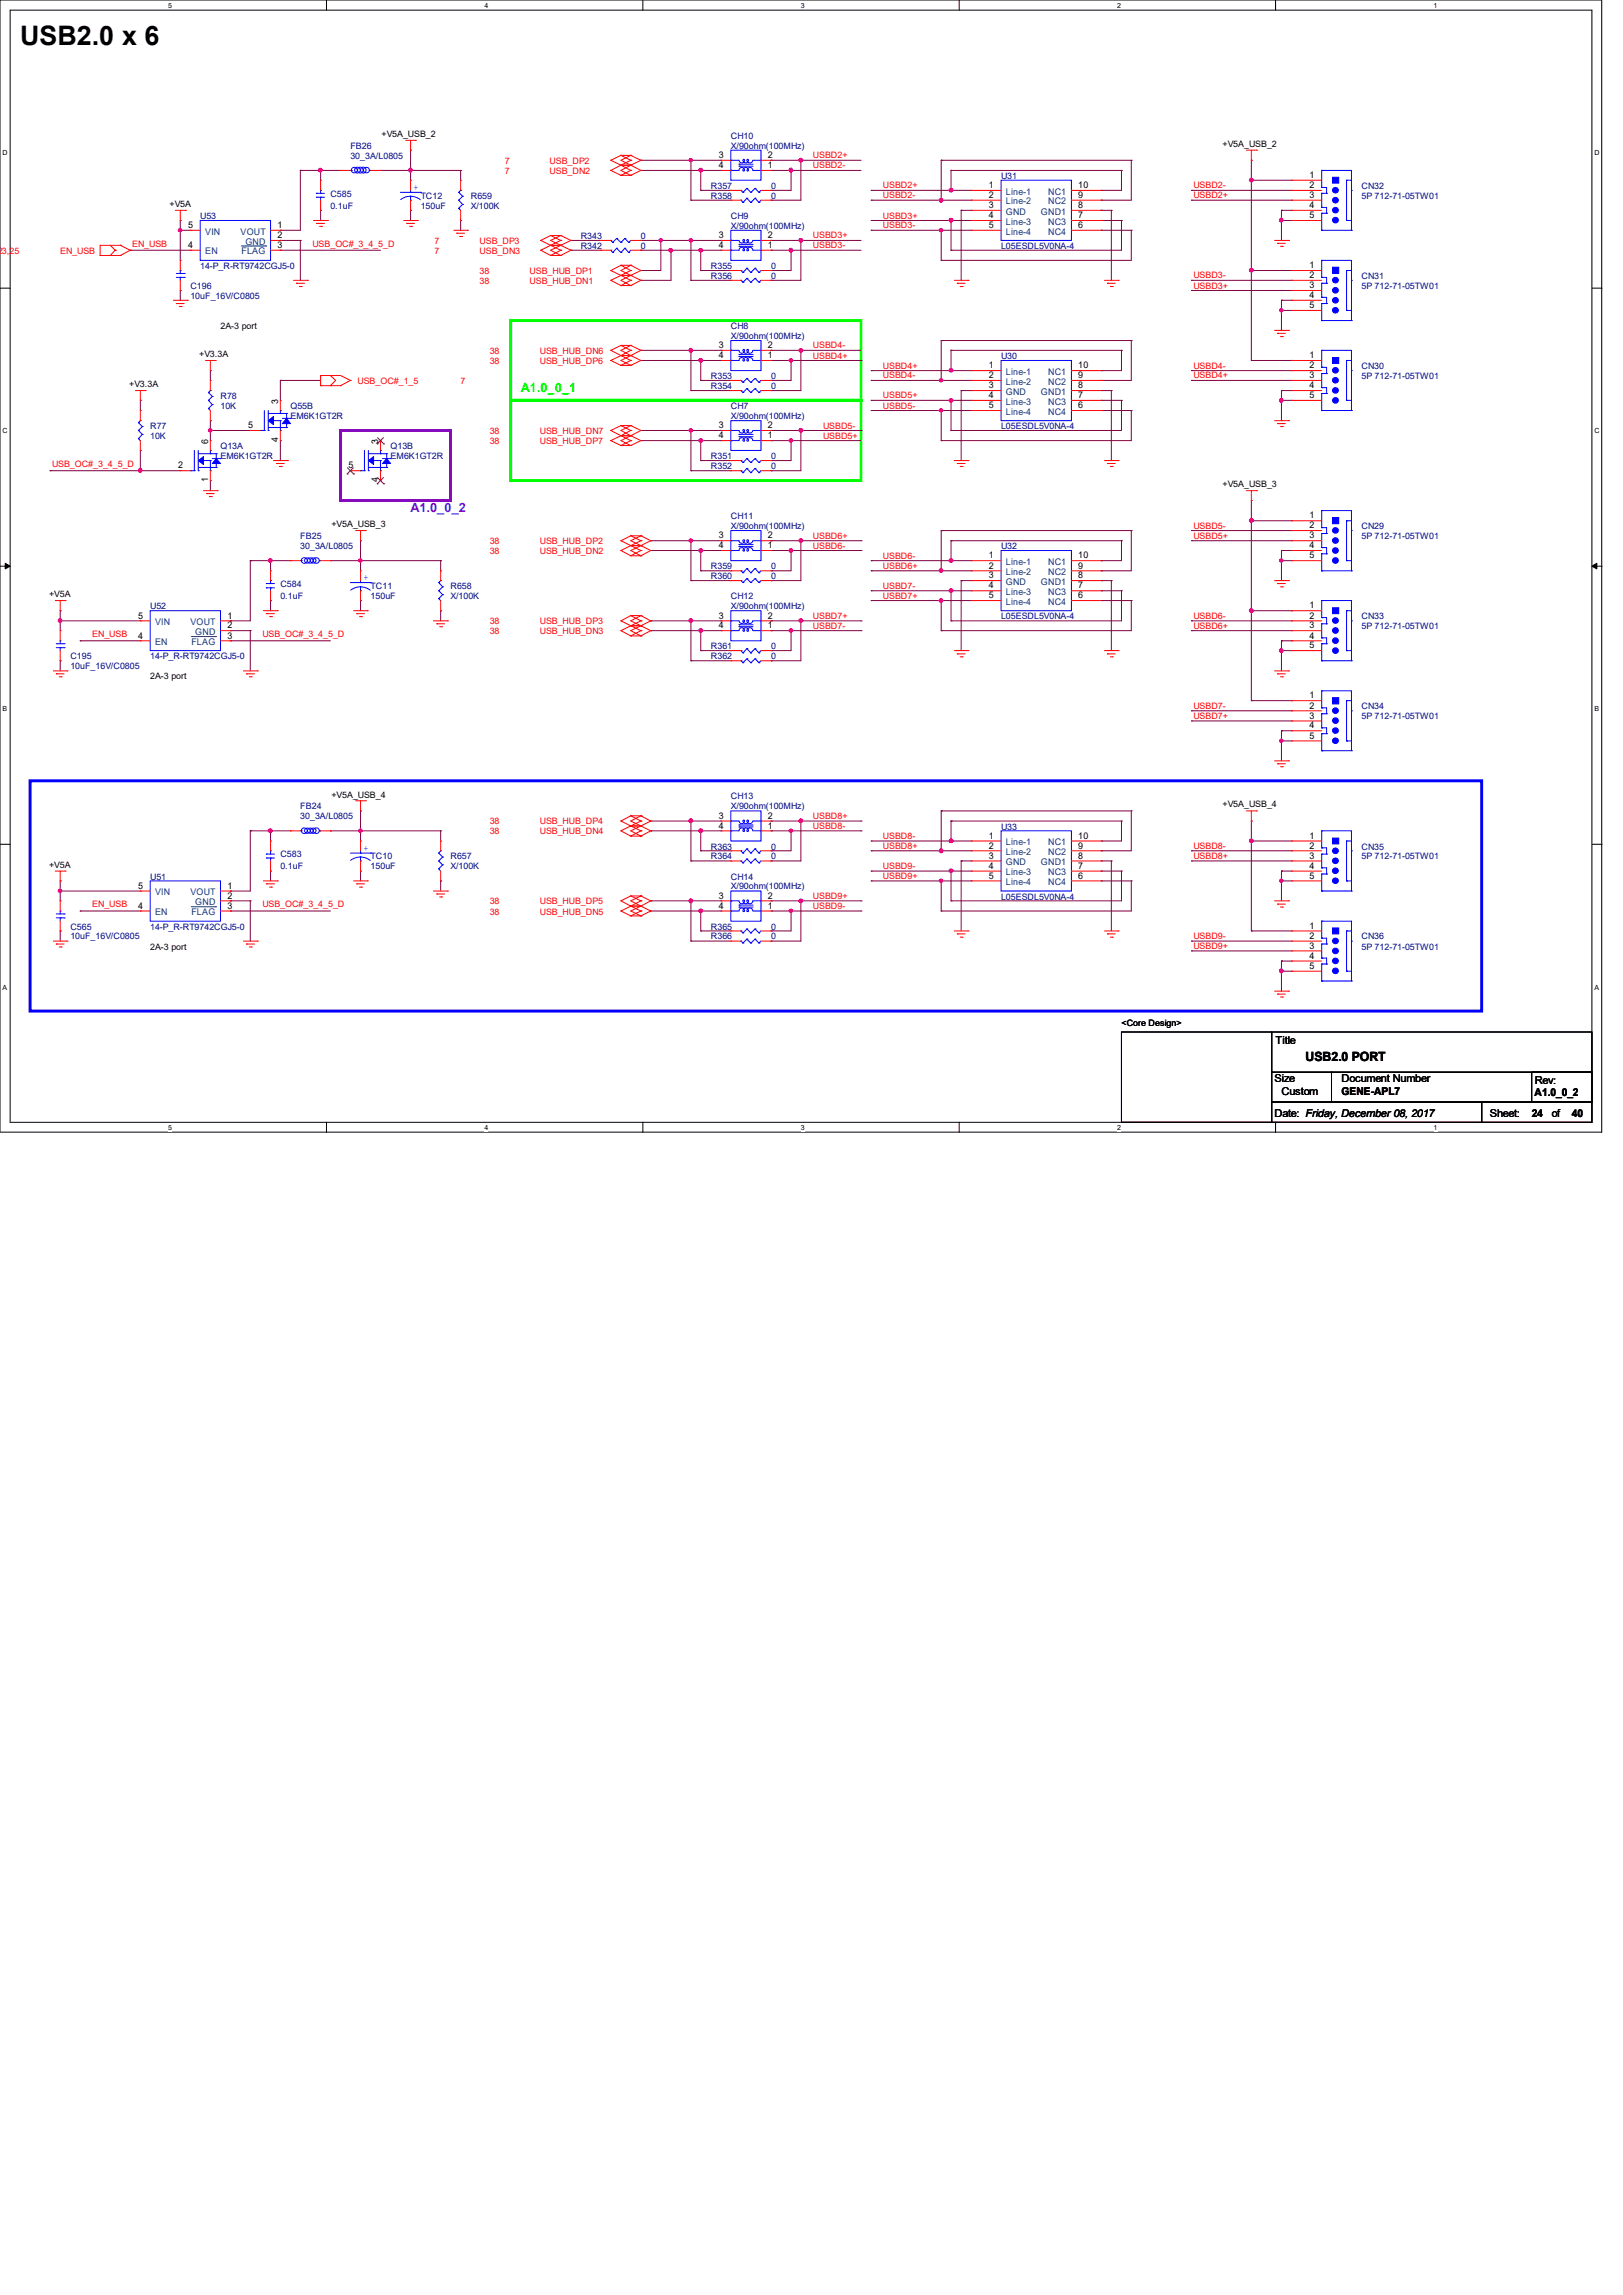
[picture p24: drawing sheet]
<svg xmlns="http://www.w3.org/2000/svg" width="210mm" height="297mm" viewBox="0 0 210 297" stroke-linecap="round" stroke-linejoin="round" font-family="sans-serif">
<defs><g id="words">
<text font-size="3.5" x="2.6" y="5.8">USB2.0 x 6</text>
<text font-size="1.7" fill="#0f0" x="67.4" y="50.8">A1.0_0_1</text>
<text font-size="1.7" fill="#8000ff" x="53.1" y="66.3">A1.0_0_2</text>
<text font-size="1.7" x="168.9" y="137.3">USB2.0 PORT</text>
<g font-size="1.4">
<text x="165.1" y="135.1">Title</text>
<text x="164.9" y="140.1">Size</text>
<text x="165.8" y="141.7">Custom</text>
<text x="173.6" y="141.7">GENE-APL7</text>
<text x="173.6" y="140.1">Document Number</text>
<text x="198.6" y="141.9">A1.0_0_2</text>
<text x="198.6" y="140.3">Rev:</text>
<text x="164.9" y="144.6">Date: Friday, December 08, 2017</text>
<text x="192.8" y="144.6">Sheet:</text>
<text x="198.2" y="144.6">24</text>
<text x="200.8" y="144.6">of</text>
<text x="203.4" y="144.6">40</text>
</g>
<g font-size="1.2">
<text x="93" y="21.8">4</text>
<text x="93" y="20.4">3</text>
<text x="99.4" y="20.4">2</text>
<text x="99.4" y="21.8">1</text>
<text x="169.5" y="23">1</text>
<text x="24.3" y="29.5">5</text>
<text x="35.9" y="29.5">1</text>
<text x="128" y="24.3">1</text>
<text x="128" y="25.6">2</text>
<text x="128" y="26.9">3</text>
<text x="128" y="28.2">4</text>
<text x="128" y="29.5">5</text>
<text x="139.5" y="25.6">9</text>
<text x="139.5" y="28.2">7</text>
<text x="139.5" y="29.5">6</text>
<text x="139.5" y="24.3">10</text>
<text x="139.5" y="26.9">8</text>
<text x="169.5" y="24.3">2</text>
<text x="169.5" y="25.6">3</text>
<text x="169.5" y="26.9">4</text>
<text x="169.5" y="28.2">5</text>
<text x="24.3" y="32.1">4</text>
<text x="35.9" y="32.1">3</text>
<text x="35.9" y="30.8">2</text>
<text x="93" y="32.1">4</text>
<text x="93" y="30.8">3</text>
<text x="99.4" y="30.8">2</text>
<text x="99.4" y="32.1">1</text>
<text x="169.5" y="34.7">1</text>
<text x="169.5" y="36">2</text>
<text x="169.5" y="37.3">3</text>
<text x="169.5" y="38.6">4</text>
<text x="169.5" y="39.9">5</text>
<text x="93" y="46.4">4</text>
<text x="93" y="45">3</text>
<text x="99.4" y="45">2</text>
<text x="99.4" y="46.4">1</text>
<text x="128" y="47.7">1</text>
<text x="139.5" y="47.7">10</text>
<text x="169.5" y="46.4">1</text>
<text x="169.5" y="47.7">2</text>
<text x="36" y="52.2" transform="rotate(-90 36 52.2)">3</text>
<text x="128" y="48.9">2</text>
<text x="128" y="50.3">3</text>
<text x="128" y="51.5">4</text>
<text x="128" y="52.8">5</text>
<text x="139.5" y="48.9">9</text>
<text x="139.5" y="51.5">7</text>
<text x="139.5" y="52.8">6</text>
<text x="139.5" y="50.3">8</text>
<text x="169.5" y="48.9">3</text>
<text x="169.5" y="50.3">4</text>
<text x="169.5" y="51.5">5</text>
<text x="26.9" y="57.4" transform="rotate(-90 26.9 57.4)">6</text>
<text x="32.1" y="55.4">5</text>
<text x="36" y="57.2" transform="rotate(-90 36 57.2)">4</text>
<text x="48.9" y="57.4" transform="rotate(-90 48.9 57.4)">3</text>
<text x="93" y="56.7">4</text>
<text x="93" y="55.4">3</text>
<text x="99.4" y="55.4">2</text>
<text x="99.4" y="56.7">1</text>
<text x="23.1" y="60.6">2</text>
<text x="26.9" y="62.4" transform="rotate(-90 26.9 62.4)">1</text>
<text x="45.1" y="60.6">5</text>
<text x="48.9" y="62.4" transform="rotate(-90 48.9 62.4)">4</text>
<text x="93" y="71">4</text>
<text x="93" y="69.7">3</text>
<text x="99.4" y="69.7">2</text>
<text x="99.4" y="71">1</text>
<text x="169.5" y="67.1">1</text>
<text x="169.5" y="68.4">2</text>
<text x="169.5" y="69.7">3</text>
<text x="169.5" y="71">4</text>
<text x="128" y="72.3">1</text>
<text x="128" y="73.6">2</text>
<text x="128" y="74.8">3</text>
<text x="128" y="76.2">4</text>
<text x="128" y="77.4">5</text>
<text x="139.5" y="73.6">9</text>
<text x="139.5" y="76.2">7</text>
<text x="139.5" y="77.4">6</text>
<text x="139.5" y="72.3">10</text>
<text x="139.5" y="74.8">8</text>
<text x="169.5" y="72.3">5</text>
<text x="17.9" y="82.6">4</text>
<text x="17.9" y="80.1">5</text>
<text x="29.4" y="82.6">3</text>
<text x="29.4" y="81.3">2</text>
<text x="29.4" y="80.1">1</text>
<text x="93" y="81.3">4</text>
<text x="93" y="80.1">3</text>
<text x="99.4" y="80.1">2</text>
<text x="99.4" y="81.3">1</text>
<text x="169.5" y="78.7">1</text>
<text x="169.5" y="80.1">2</text>
<text x="169.5" y="81.3">3</text>
<text x="169.5" y="82.6">4</text>
<text x="169.5" y="83.9">5</text>
<text x="169.5" y="90.4">1</text>
<text x="169.5" y="91.7">2</text>
<text x="169.5" y="93">3</text>
<text x="169.5" y="94.3">4</text>
<text x="169.5" y="95.6">5</text>
<text x="93" y="107.2">4</text>
<text x="93" y="106">3</text>
<text x="99.4" y="106">2</text>
<text x="99.4" y="107.2">1</text>
<text x="128" y="108.5">1</text>
<text x="128" y="109.8">2</text>
<text x="128" y="111.1">3</text>
<text x="128" y="112.4">4</text>
<text x="128" y="113.7">5</text>
<text x="139.5" y="109.8">9</text>
<text x="139.5" y="112.4">7</text>
<text x="139.5" y="113.7">6</text>
<text x="139.5" y="108.5">10</text>
<text x="139.5" y="111.1">8</text>
<text x="169.5" y="108.5">1</text>
<text x="169.5" y="109.8">2</text>
<text x="169.5" y="111.1">3</text>
<text x="169.5" y="112.4">4</text>
<text x="169.5" y="113.7">5</text>
<text x="17.9" y="117.6">4</text>
<text x="17.9" y="115">5</text>
<text x="29.4" y="117.6">3</text>
<text x="29.4" y="116.3">2</text>
<text x="29.4" y="115">1</text>
<text x="93" y="117.6">4</text>
<text x="93" y="116.3">3</text>
<text x="99.4" y="116.3">2</text>
<text x="99.4" y="117.6">1</text>
<text x="169.5" y="120.2">1</text>
<text x="169.5" y="121.5">2</text>
<text x="169.5" y="122.8">3</text>
<text x="169.5" y="124.1">4</text>
<text x="169.5" y="125.4">5</text>
</g>
<g font-size="1.2" fill="#004080">
<text x="130.2" y="25.2">Line-1</text>
<text x="130.2" y="26.5">Line-2</text>
<text x="130.2" y="27.8">GND</text>
<text x="130.2" y="29.1">Line-3</text>
<text x="134.7" y="27.8">GND1</text>
<text x="135.6" y="26.5">NC2</text>
<text x="135.6" y="29.1">NC3</text>
<text x="135.6" y="25.2">NC1</text>
<text x="26.5" y="32.9">EN</text>
<text x="26.5" y="30.4">VIN</text>
<text x="31.1" y="30.4">VOUT</text>
<text x="31.2" y="32.9">FLAG</text>
<text x="31.7" y="31.7">GND</text>
<text x="130.2" y="30.4">Line-4</text>
<text x="135.6" y="30.4">NC4</text>
<text x="130.2" y="48.5">Line-1</text>
<text x="130.2" y="49.8">Line-2</text>
<text x="130.2" y="51.1">GND</text>
<text x="130.2" y="52.4">Line-3</text>
<text x="130.2" y="53.7">Line-4</text>
<text x="134.7" y="51.1">GND1</text>
<text x="135.6" y="49.8">NC2</text>
<text x="135.6" y="52.4">NC3</text>
<text x="135.6" y="53.7">NC4</text>
<text x="135.6" y="48.5">NC1</text>
<text x="130.2" y="73.1">Line-1</text>
<text x="130.2" y="74.4">Line-2</text>
<text x="130.2" y="75.7">GND</text>
<text x="130.2" y="77">Line-3</text>
<text x="134.7" y="75.7">GND1</text>
<text x="135.6" y="74.4">NC2</text>
<text x="135.6" y="77">NC3</text>
<text x="135.6" y="73.1">NC1</text>
<text x="20.1" y="83.5">EN</text>
<text x="20.1" y="80.9">VIN</text>
<text x="24.6" y="80.9">VOUT</text>
<text x="24.8" y="83.5">FLAG</text>
<text x="25.3" y="82.2">GND</text>
<text x="130.2" y="78.3">Line-4</text>
<text x="135.6" y="78.3">NC4</text>
<text x="130.2" y="109.4">Line-1</text>
<text x="130.2" y="110.7">Line-2</text>
<text x="130.2" y="112">GND</text>
<text x="130.2" y="113.3">Line-3</text>
<text x="134.7" y="112">GND1</text>
<text x="135.6" y="110.7">NC2</text>
<text x="135.6" y="113.3">NC3</text>
<text x="135.6" y="109.4">NC1</text>
<text x="20.1" y="118.4">EN</text>
<text x="20.1" y="115.9">VIN</text>
<text x="24.6" y="115.9">VOUT</text>
<text x="24.8" y="118.4">FLAG</text>
<text x="25.3" y="117.1">GND</text>
<text x="130.2" y="114.6">Line-4</text>
<text x="135.6" y="114.6">NC4</text>
</g>
<g font-size="1.1">
<text x="49.4" y="17.7">+V5A_USB_2</text>
<text x="158.2" y="19">+V5A_USB_2</text>
<text x="21.9" y="26.8">+V5A</text>
<text x="25.8" y="46.2">+V3.3A</text>
<text x="28.5" y="42.6">2A-3 port</text>
<text x="16.7" y="50.1">+V3.3A</text>
<text x="158.2" y="63">+V5A_USB_3</text>
<text x="42.9" y="68.2">+V5A_USB_3</text>
<text x="6.3" y="77.3">+V5A</text>
<text x="19.4" y="87.9">2A-3 port</text>
<text x="42.9" y="103.2">+V5A_USB_4</text>
<text x="158.2" y="104.5">+V5A_USB_4</text>
<text x="6.3" y="112.3">+V5A</text>
<text x="19.4" y="122.9">2A-3 port</text>
<text x="145.1" y="132.7">&lt;Core Design&gt;</text>
</g>
<g font-size="1.1" fill="#000080">
<text x="94.6" y="17.9">CH10</text>
<text x="45.3" y="19.3">FB26</text>
<text x="45.3" y="20.5">30_3A/L0805</text>
<text x="94.6" y="19.3">X/90ohm(100MHz)</text>
<text x="129.5" y="23.2">U31</text>
<text x="25.9" y="28.3">U53</text>
<text x="42.8" y="25.5">C585</text>
<text x="42.8" y="27">0.1uF</text>
<text x="54.4" y="25.7">TC12</text>
<text x="54.4" y="27">150uF</text>
<text x="60.9" y="25.7">R659</text>
<text x="60.9" y="27">X/100K</text>
<text x="92" y="24.4">R357</text>
<text x="92" y="25.7">R358</text>
<text x="94.6" y="28.3">CH9</text>
<text x="94.6" y="29.6">X/90ohm(100MHz)</text>
<text x="99.8" y="24.4">0</text>
<text x="99.8" y="25.7">0</text>
<text x="176.2" y="24.4">CN32</text>
<text x="176.2" y="25.7">5P 712-71-05TW01</text>
<text x="25.9" y="34.8">14-P_R-RT9742CGJ5-0</text>
<text x="75.1" y="30.9">R343</text>
<text x="75.1" y="32.2">R342</text>
<text x="82.9" y="30.9">0</text>
<text x="82.9" y="32.2">0</text>
<text x="92" y="34.8">R355</text>
<text x="99.8" y="34.8">0</text>
<text x="129.5" y="32.2">L05ESDL5V0NA-4</text>
<text x="24.6" y="37.4">C196</text>
<text x="24.6" y="38.7">10uF_16V/C0805</text>
<text x="92" y="36.1">R356</text>
<text x="99.8" y="36.1">0</text>
<text x="176.2" y="36.1">CN31</text>
<text x="176.2" y="37.4">5P 712-71-05TW01</text>
<text x="94.6" y="42.6">CH8</text>
<text x="94.6" y="43.9">X/90ohm(100MHz)</text>
<text x="129.5" y="46.4">U30</text>
<text x="176.2" y="47.8">CN30</text>
<text x="28.5" y="51.6">R78</text>
<text x="28.5" y="52.9">10K</text>
<text x="37.6" y="52.9">Q55B</text>
<text x="92" y="50.3">R354</text>
<text x="92" y="49.1">R353</text>
<text x="94.6" y="52.9">CH7</text>
<text x="99.8" y="50.3">0</text>
<text x="99.8" y="49.1">0</text>
<text x="176.2" y="49.1">5P 712-71-05TW01</text>
<text x="19.4" y="55.5">R77</text>
<text x="19.4" y="56.8">10K</text>
<text x="28.5" y="58.1">Q13A</text>
<text x="28.5" y="59.4">EM6K1GT2R</text>
<text x="37.6" y="54.2">EM6K1GT2R</text>
<text x="50.5" y="58.1">Q13B</text>
<text x="50.5" y="59.4">EM6K1GT2R</text>
<text x="92" y="59.4">R351</text>
<text x="94.6" y="54.2">X/90ohm(100MHz)</text>
<text x="99.8" y="59.4">0</text>
<text x="129.5" y="55.5">L05ESDL5V0NA-4</text>
<text x="92" y="60.7">R352</text>
<text x="99.8" y="60.7">0</text>
<text x="38.9" y="69.8">FB25</text>
<text x="38.9" y="71.1">30_3A/L0805</text>
<text x="94.6" y="67.2">CH11</text>
<text x="94.6" y="68.5">X/90ohm(100MHz)</text>
<text x="129.5" y="71.1">U32</text>
<text x="176.2" y="68.5">CN29</text>
<text x="176.2" y="69.8">5P 712-71-05TW01</text>
<text x="36.3" y="76">C584</text>
<text x="36.3" y="77.6">0.1uF</text>
<text x="48" y="76.2">TC11</text>
<text x="48" y="77.6">150uF</text>
<text x="58.3" y="76.2">R658</text>
<text x="58.3" y="77.6">X/100K</text>
<text x="92" y="75">R360</text>
<text x="92" y="73.7">R359</text>
<text x="94.6" y="77.6">CH12</text>
<text x="99.8" y="75">0</text>
<text x="99.8" y="73.7">0</text>
<text x="19.4" y="78.8">U52</text>
<text x="94.6" y="78.8">X/90ohm(100MHz)</text>
<text x="129.5" y="80.1">L05ESDL5V0NA-4</text>
<text x="176.2" y="80.1">CN33</text>
<text x="176.2" y="81.5">5P 712-71-05TW01</text>
<text x="9.1" y="85.3">C195</text>
<text x="9.1" y="86.6">10uF_16V/C0805</text>
<text x="19.4" y="85.3">14-P_R-RT9742CGJ5-0</text>
<text x="92" y="84">R361</text>
<text x="92" y="85.3">R362</text>
<text x="99.8" y="84">0</text>
<text x="99.8" y="85.3">0</text>
<text x="176.2" y="91.8">CN34</text>
<text x="176.2" y="93.1">5P 712-71-05TW01</text>
<text x="38.9" y="104.7">FB24</text>
<text x="38.9" y="106">30_3A/L0805</text>
<text x="94.6" y="103.5">CH13</text>
<text x="94.6" y="104.7">X/90ohm(100MHz)</text>
<text x="129.5" y="107.4">U33</text>
<text x="19.4" y="113.8">U51</text>
<text x="36.3" y="111">C583</text>
<text x="36.3" y="112.5">0.1uF</text>
<text x="48" y="111.2">TC10</text>
<text x="48" y="112.5">150uF</text>
<text x="58.3" y="111.2">R657</text>
<text x="58.3" y="112.5">X/100K</text>
<text x="92" y="111.2">R364</text>
<text x="92" y="109.9">R363</text>
<text x="94.6" y="113.8">CH14</text>
<text x="99.8" y="111.2">0</text>
<text x="99.8" y="109.9">0</text>
<text x="176.2" y="109.9">CN35</text>
<text x="176.2" y="111.2">5P 712-71-05TW01</text>
<text x="94.6" y="115.1">X/90ohm(100MHz)</text>
<text x="129.5" y="116.4">L05ESDL5V0NA-4</text>
<text x="9.1" y="120.3">C565</text>
<text x="9.1" y="121.6">10uF_16V/C0805</text>
<text x="19.4" y="120.3">14-P_R-RT9742CGJ5-0</text>
<text x="92" y="120.3">R365</text>
<text x="92" y="121.6">R366</text>
<text x="99.8" y="120.3">0</text>
<text x="99.8" y="121.6">0</text>
<text x="176.2" y="121.6">CN36</text>
<text x="176.2" y="122.9">5P 712-71-05TW01</text>
</g>
<g font-size="1.1" fill="#f00">
<text x="65.3" y="22.5">7</text>
<text x="65.3" y="21.2">7</text>
<text x="71.1" y="22.5">USB_DN2</text>
<text x="71.1" y="21.2">USB_DP2</text>
<text x="105.2" y="20.5">USBD2+</text>
<text x="105.2" y="21.8">USBD2-</text>
<text x="114.3" y="29.5">USBD3-</text>
<text x="114.3" y="28.3">USBD3+</text>
<text x="114.3" y="24.4">USBD2+</text>
<text x="114.3" y="25.7">USBD2-</text>
<text x="154.4" y="25.7">USBD2+</text>
<text x="154.4" y="24.4">USBD2-</text>
<text x="-.4" y="32.9">23,25</text>
<text x="7.8" y="32.9">EN_USB</text>
<text x="17.1" y="31.9">EN_USB</text>
<text x="40.4" y="31.9">USB_OC#_3_4_5_D</text>
<text x="56.2" y="32.9">7</text>
<text x="56.2" y="31.6">7</text>
<text x="62.1" y="32.9">USB_DN3</text>
<text x="62.1" y="31.6">USB_DP3</text>
<text x="62.1" y="35.4">38</text>
<text x="68.5" y="35.4">USB_HUB_DP1</text>
<text x="105.2" y="32.1">USBD3-</text>
<text x="105.2" y="30.9">USBD3+</text>
<text x="62.1" y="36.7">38</text>
<text x="68.5" y="36.7">USB_HUB_DN1</text>
<text x="154.4" y="36">USBD3-</text>
<text x="154.4" y="37.3">USBD3+</text>
<text x="63.4" y="45.8">38</text>
<text x="63.4" y="47.1">38</text>
<text x="69.8" y="45.8">USB_HUB_DN6</text>
<text x="69.8" y="47.1">USB_HUB_DP6</text>
<text x="105.2" y="45.1">USBD4-</text>
<text x="105.2" y="46.4">USBD4+</text>
<text x="114.3" y="47.7">USBD4+</text>
<text x="154.4" y="47.7">USBD4-</text>
<text x="46.3" y="49.7">USB_OC#_1_5</text>
<text x="59.6" y="49.7">7</text>
<text x="114.3" y="52.9">USBD5-</text>
<text x="114.3" y="51.6">USBD5+</text>
<text x="114.3" y="49">USBD4-</text>
<text x="154.4" y="49">USBD4+</text>
<text x="63.4" y="56.2">38</text>
<text x="63.4" y="57.5">38</text>
<text x="69.8" y="56.2">USB_HUB_DN7</text>
<text x="69.8" y="57.5">USB_HUB_DP7</text>
<text x="106.5" y="56.8">USBD5+</text>
<text x="106.5" y="55.5">USBD5-</text>
<text x="6.7" y="60.5">USB_OC#_3_4_5_D</text>
<text x="63.4" y="71.7">38</text>
<text x="63.4" y="70.4">38</text>
<text x="69.8" y="71.7">USB_HUB_DN2</text>
<text x="69.8" y="70.4">USB_HUB_DP2</text>
<text x="105.2" y="71">USBD6-</text>
<text x="105.2" y="69.7">USBD6+</text>
<text x="154.4" y="68.4">USBD5-</text>
<text x="154.4" y="69.7">USBD5+</text>
<text x="114.3" y="77.5">USBD7+</text>
<text x="114.3" y="76.2">USBD7-</text>
<text x="114.3" y="72.3">USBD6-</text>
<text x="114.3" y="73.6">USBD6+</text>
<text x="11.9" y="82.5">EN_USB</text>
<text x="34" y="82.5">USB_OC#_3_4_5_D</text>
<text x="63.4" y="82.1">38</text>
<text x="63.4" y="80.8">38</text>
<text x="69.8" y="82.1">USB_HUB_DN3</text>
<text x="69.8" y="80.8">USB_HUB_DP3</text>
<text x="105.2" y="80.1">USBD7+</text>
<text x="105.2" y="81.4">USBD7-</text>
<text x="154.4" y="80.1">USBD6-</text>
<text x="154.4" y="81.4">USBD6+</text>
<text x="154.4" y="91.7">USBD7-</text>
<text x="154.4" y="93.1">USBD7+</text>
<text x="63.4" y="106.7">38</text>
<text x="63.4" y="108">38</text>
<text x="69.8" y="106.7">USB_HUB_DP4</text>
<text x="69.8" y="108">USB_HUB_DN4</text>
<text x="105.2" y="107.3">USBD8-</text>
<text x="105.2" y="106">USBD8+</text>
<text x="114.3" y="113.8">USBD9+</text>
<text x="114.3" y="108.6">USBD8-</text>
<text x="114.3" y="112.5">USBD9-</text>
<text x="114.3" y="109.9">USBD8+</text>
<text x="154.4" y="111.2">USBD8+</text>
<text x="154.4" y="109.9">USBD8-</text>
<text x="11.9" y="117.4">EN_USB</text>
<text x="34" y="117.4">USB_OC#_3_4_5_D</text>
<text x="63.4" y="117.1">38</text>
<text x="63.4" y="118.4">38</text>
<text x="69.8" y="117.1">USB_HUB_DP5</text>
<text x="69.8" y="118.4">USB_HUB_DN5</text>
<text x="105.2" y="117.6">USBD9-</text>
<text x="105.2" y="116.3">USBD9+</text>
<text x="154.4" y="122.8">USBD9+</text>
<text x="154.4" y="121.5">USBD9-</text>
</g>
<g font-size="1.1" fill="#00f">
<text x="53.5" y="24.6">+</text>
<text x="47" y="75.1">+</text>
<text x="47" y="110.1">+</text>
</g>
<g font-size=".9">
<text x="21.8" y="1">5</text>
<text x="62.7" y="1">4</text>
<text x="103.6" y="1">3</text>
<text x="144.6" y="1">2</text>
<text x="185.5" y="1">1</text>
<text x=".3" y="20.1">D</text>
<text x="206.3" y="20.1">D</text>
<text x=".3" y="56.1">C</text>
<text x="206.3" y="56.1">C</text>
<text x=".3" y="92.1">B</text>
<text x="206.3" y="92.1">B</text>
<text x=".3" y="128.1">A</text>
<text x="206.3" y="128.1">A</text>
<text x="21.8" y="146.2">5</text>
<text x="62.7" y="146.2">4</text>
<text x="103.6" y="146.2">3</text>
<text x="144.6" y="146.2">2</text>
<text x="185.5" y="146.2">1</text>
</g>
</g></defs>
<path d="M0 0h207.3v146.5h-207.3zM1.3 1.3h204.7v143.9h-204.7z" fill="none" stroke="#000" stroke-width=".13"/>
<g fill="#fff">
<path d="M21.8 .2h.5v1h-.5z"/>
<path d="M21.8 145.4h.5v1h-.5z"/>
</g>
<path d="M42.2 0v1.3M42.2 145.2v1.4" fill="none" stroke="#000" stroke-width=".13"/>
<g fill="#fff">
<path d="M62.7 .2h.5v1h-.5z"/>
<path d="M62.7 145.4h.5v1h-.5z"/>
</g>
<path d="M83.2 0v1.3M83.2 145.2v1.4" fill="none" stroke="#000" stroke-width=".13"/>
<g fill="#fff">
<path d="M103.6 .2h.5v1h-.5z"/>
<path d="M103.6 145.4h.5v1h-.5z"/>
</g>
<path d="M124.1 0v1.3M124.1 145.2v1.4" fill="none" stroke="#000" stroke-width=".13"/>
<g fill="#fff">
<path d="M144.6 .2h.5v1h-.5z"/>
<path d="M144.6 145.4h.5v1h-.5z"/>
</g>
<path d="M165.1 0v1.3M165.1 145.2v1.4" fill="none" stroke="#000" stroke-width=".13"/>
<g fill="#fff">
<path d="M185.5 .2h.5v1h-.5z"/>
<path d="M185.5 145.4h.5v1h-.5z"/>
<path d="M.3 19.3h.7v1h-.7z"/>
<path d="M206.3 19.3h.7v1h-.7z"/>
<path d="M.3 55.3h.7v1h-.7z"/>
<path d="M206.3 55.3h.7v1h-.7z"/>
</g>
<path d="M0 37.3h1.3M206 37.3h1.3" fill="none" stroke="#000" stroke-width=".13"/>
<g fill="#fff">
<path d="M.3 91.3h.6v1h-.6z"/>
<path d="M206.3 91.3h.6v1h-.6z"/>
</g>
<path d="M0 73.3h1.3M206 73.3h1.3" fill="none" stroke="#000" stroke-width=".13"/>
<path d="M.7 72.9l.6 .4-.6 .3zM206 73.3l.6-.4v.7z" fill="#000" stroke="#000" stroke-width=".13"/>
<g fill="#fff">
<path d="M.3 127.3h.6v1h-.6z"/>
<path d="M206.3 127.3h.6v1h-.6z"/>
</g>
<path d="M0 109.3h1.3M206 109.3h1.3M145.1 133.6h19.4v11.6h-19.4zM164.5 138.8h7.8v3.8h-7.8zM164.5 133.6h41.5v5.2h-41.5zM172.3 138.8h33.7v3.8h-33.7zM198.2 138.8h7.8v3.8h-7.8zM164.5 142.6h27.2v2.6h-27.2zM191.7 142.6h14.3v2.6h-14.3z" fill="none" stroke="#000" stroke-width=".13"/>
<path d="M3.9 101h187.8v29.9h-187.8z" fill="none" stroke="#00f" stroke-width=".38"/>
<path d="M66.1 41.5h45.3v10.3h-45.3zM66.1 51.8h45.3v10.4h-45.3z" fill="none" stroke="#0f0" stroke-width=".38"/>
<path d="M44.1 55.7h14.2v9.1h-14.2z" fill="none" stroke="#8000ff" stroke-width=".38"/>
<g fill="none" stroke="#800040" stroke-width=".13">
<path d="M53.1 19.4h.1M53.1 19.4v3.9M16.8 32.4h.1M16.8 32.4h7.8M23.3 28.5h.1M23.3 37.6h.1M23.3 29.8h.1M23.3 29.8h1.3M23.3 28.5v5.2M23.3 37.6v1.3M36.3 29.8h.1M36.3 32.4h.1"/>
<path d="M36.3 31.1h.1M36.3 32.4h12.9M36.3 31.1h2.6M38.9 22.1h.1M38.9 31.1h.1M38.9 22.1h5.2M38.9 22.1v7.7h-2.6M38.9 31.1v5.2M41.5 22.1h.1M41.5 27.2h.1M41.5 22.1v1.2M41.5 27.2v1.3"/>
<path d="M49.2 22.1h.1M49.2 22.1h10.4M53.1 27.2h.1M53.1 22.1h.1M53.1 27.2v1.3M59.6 22.1h.1M59.6 28.5h.1M59.6 22.1v1.2M59.6 28.5v1.3M73.9 32.4h.1M73.9 31.1h.1M73.9 32.4h3.8"/>
<path d="M73.9 31.1h3.8M82.9 22.1h.1M82.9 20.7h.1M82.9 35h.1M82.9 36.3h.1M82.9 31.1h.1M82.9 32.4h.1M82.9 22.1h10.4M82.9 20.7h10.4M82.9 32.4h10.4M82.9 31.1h10.4M85.5 31.1h.1"/>
<path d="M85.5 31.1v3.9h-2.6M86.8 32.4h.1M86.8 32.4v3.9h-3.9M89.4 20.7h.1M89.4 25.9h.1M89.4 31.1h.1M89.4 36.3h.1M89.4 25.9h5.2M89.4 20.7v5.2M89.4 31.1v5.2M89.4 36.3h5.2M90.7 24.6h.1"/>
<path d="M90.7 22.1h.1M90.7 35h.1M90.7 32.4h.1M90.7 24.6h3.9M90.7 22.1v2.5M90.7 32.4v2.6M90.7 35h3.9M99.8 22.1h.1M99.8 20.7h.1M99.8 31.1h.1M99.8 32.4h.1M99.8 25.9h.1"/>
<path d="M99.8 24.6h.1M99.8 36.3h.1M99.8 35h.1M99.8 22.1h11.6M99.8 20.7h11.6M99.8 32.4h11.6M99.8 31.1h11.6M102.4 22.1h.1M102.4 32.4h.1M102.4 22.1v2.5h-2.6M102.4 32.4v2.6h-2.6M103.6 20.7h.1"/>
<path d="M103.6 31.1h.1M103.6 20.7v5.2h-3.8M103.6 31.1v5.2h-3.8M112.7 29.8h.1M112.7 28.5h.1M112.7 24.6h.1M112.7 25.9h.1M112.7 25.9h13M112.7 24.6h13M112.7 28.5h13M112.7 29.8h13M121.8 25.9h.1"/>
<path d="M121.8 29.8h.1M121.8 20.7h.1M121.8 33.7h.1M121.8 20.7h24.6M121.8 20.7v5.2M121.8 29.8v3.9M123.1 28.5h.1M123.1 24.6h.1M123.1 22.1h.1M123.1 32.4h.1M123.1 22.1h22M123.1 22.1v2.5"/>
<path d="M123.1 28.5v3.9M124.4 27.2h.1M124.4 27.2h1.3M124.4 27.2v9.1M142.5 24.6h.1M142.5 25.9h.1M142.5 28.5h.1M142.5 29.8h.1M142.5 27.2h.1M142.5 27.2h1.3M142.5 28.5h2.6M142.5 29.8h3.9"/>
<path d="M143.8 27.2h.1M143.8 27.2v9.1M145.1 22.1h.1M145.1 28.5h.1M145.1 22.1v2.5h-2.6M145.1 28.5v3.9h-22M146.4 20.7h.1M146.4 29.8h.1M146.4 20.7v5.2h-3.9M146.4 29.8v3.9h-24.6M154.2 25.9h.1M154.2 24.6h.1"/>
<path d="M154.2 36.3h.1M154.2 37.6h.1M154.2 25.9h12.9M154.2 24.6h12.9M154.2 36.3h12.9M154.2 37.6h12.9M161.9 23.3h.1M161.9 20.7h.1M161.9 35h.1M161.9 23.3h5.2M161.9 20.7v26M161.9 35h5.2"/>
<path d="M165.8 27.2h.1M165.8 28.5h.1M165.8 38.9h.1M165.8 27.2h1.3M165.8 27.2v3.9M165.8 38.9v3.9M165.8 28.5h1.3M165.8 38.9h1.3M18.2 51.8h.1M18.2 58.3h.1M18.2 51.8v1.3M18.2 58.3v2.6"/>
<path d="M27.2 48h.1M27.2 55.7h.1M27.2 54.4h.1M27.2 55.7h5.2M27.2 48v1.2M27.2 54.4v2.6M36.3 57h.1M36.3 49.2h.1M36.3 49.2h5.2M36.3 49.2v2.6M36.3 57v2.6M82.9 46.7h.1"/>
<path d="M82.9 45.3h.1M82.9 45.3h10.4M82.9 55.7h10.4M82.9 57h10.4M82.9 46.7h10.4M89.4 45.3h.1M89.4 50.5h.1M89.4 55.7h.1M89.4 50.5h5.2M89.4 45.3v5.2M89.4 55.7v5.2M90.7 49.2h.1"/>
<path d="M90.7 46.7h.1M90.7 59.6h.1M90.7 57h.1M90.7 49.2h3.9M90.7 46.7v2.5M90.7 57v2.6M90.7 59.6h3.9M99.8 50.5h.1M99.8 49.2h.1M99.8 59.6h.1M99.8 46.7h.1M99.8 45.3h.1"/>
<path d="M99.8 55.7h.1M99.8 57h.1M99.8 45.3h11.6M99.8 55.7h11.6M99.8 57h11.6M99.8 46.7h11.6M102.4 46.7h.1M102.4 57h.1M102.4 46.7v2.5h-2.6M102.4 57v2.6h-2.6M103.6 45.3h.1M103.6 55.7h.1"/>
<path d="M103.6 45.3v5.2h-3.8M103.6 55.7v5.2h-3.8M111.4 46.7h.1M111.4 55.7h.1M112.7 53.1h.1M112.7 51.8h.1M112.7 48h.1M112.7 49.2h.1M112.7 53.1h13M112.7 51.8h13M112.7 48h13M112.7 49.2h13"/>
<path d="M121.8 49.2h.1M121.8 53.1h.1M121.8 44.1h.1M121.8 57h.1M121.8 44.1v5.1M121.8 53.1v3.9M121.8 44.1h24.6M123.1 51.8h.1M123.1 48h.1M123.1 45.3h.1M123.1 55.7h.1M123.1 45.3v2.7"/>
<path d="M123.1 51.8v3.9M123.1 45.3h22M124.4 50.5h.1M124.4 50.5v9.1M124.4 50.5h1.3M142.5 48h.1M142.5 49.2h.1M142.5 51.8h.1M142.5 53.1h.1M142.5 50.5h.1M142.5 53.1h3.9M142.5 51.8h2.6"/>
<path d="M142.5 50.5h1.3M143.8 50.5h.1M143.8 50.5v9.1M145.1 45.3h.1M145.1 51.8h.1M145.1 45.3v2.7h-2.6M145.1 51.8v3.9h-22M146.4 44.1h.1M146.4 53.1h.1M146.4 44.1v5.1h-3.9M146.4 53.1v3.9h-24.6M154.2 49.2h.1"/>
<path d="M154.2 48h.1M154.2 48h12.9M154.2 49.2h12.9M161.9 46.7h.1M161.9 46.7h5.2M165.8 42.8h.1M165.8 40.2h.1M165.8 50.5h.1M165.8 51.8h.1M165.8 54.4h.1M165.8 50.5v3.9M165.8 51.8h1.3"/>
<path d="M165.8 50.5h1.3M165.8 40.2h1.3M6.5 60.9h.1M6.5 60.9h16.8M7.8 79h.1M7.8 79v2.6M18.2 60.9h.1M27.2 62.2h.1M27.2 62.2v1.3M32.4 72.6h.1M32.4 72.6h5.2M32.4 72.6v7.7h-2.6"/>
<path d="M35 72.6h.1M35 77.7h.1M35 72.6v1.3M35 77.7v1.3M42.8 72.6h.1M42.8 72.6h14.2M46.7 72.6h.1M46.7 77.7h.1M46.7 70h.1M46.7 70v3.9M46.7 77.7v1.3M57 72.6h.1"/>
<path d="M57 79h.1M57 72.6v1.3M57 79v1.3M84.2 71.2h.1M84.2 70h.1M84.2 70h9.1M84.2 71.2h9.1M89.4 60.9h.1M89.4 70h.1M89.4 75.1h.1M89.4 60.9h5.2M89.4 70v5.1"/>
<path d="M89.4 75.1h5.2M90.7 73.9h.1M90.7 71.2h.1M90.7 71.2v2.7M90.7 73.9h3.9M99.8 60.9h.1M99.8 75.1h.1M99.8 73.9h.1M99.8 71.2h.1M99.8 70h.1M99.8 70h11.6M99.8 71.2h11.6"/>
<path d="M102.4 71.2h.1M102.4 71.2v2.7h-2.6M103.6 70h.1M103.6 70v5.1h-3.8M111.4 71.2h.1M111.4 70h.1M112.7 77.7h.1M112.7 76.5h.1M112.7 72.6h.1M112.7 73.9h.1M112.7 72.6h13M112.7 73.9h13"/>
<path d="M112.7 77.7h13M112.7 76.5h13M121.8 73.9h.1M121.8 77.7h.1M121.8 68.7h.1M121.8 68.7v5.2M121.8 77.7v3.9M121.8 68.7h24.6M123.1 76.5h.1M123.1 72.6h.1M123.1 70h.1M123.1 70v2.6"/>
<path d="M123.1 76.5v3.8M123.1 70h22M124.4 75.1h.1M124.4 75.1v9.1M124.4 75.1h1.3M142.5 72.6h.1M142.5 73.9h.1M142.5 76.5h.1M142.5 77.7h.1M142.5 75.1h.1M142.5 75.1h1.3M142.5 77.7h3.9"/>
<path d="M142.5 76.5h2.6M143.8 75.1h.1M143.8 75.1v9.1M145.1 70h.1M145.1 76.5h.1M145.1 70v2.6h-2.6M145.1 76.5v3.8h-22M146.4 68.7h.1M146.4 77.7h.1M146.4 68.7v5.2h-3.9M146.4 77.7v3.9h-24.6M154.2 68.7h.1"/>
<path d="M154.2 70h.1M154.2 68.7h12.9M154.2 70h12.9M161.9 64.8h.1M161.9 67.4h.1M161.9 79h.1M161.9 64.8v25.9M161.9 67.4h5.2M161.9 79h5.2M165.8 71.2h.1M165.8 72.6h.1M165.8 71.2v3.9"/>
<path d="M165.8 71.2h1.3M165.8 72.6h1.3M167.1 79h.1M7.8 85.5h.1M7.8 80.3h.1M7.8 80.3h10.4M7.8 85.5v1.3M10.4 82.9h.1M10.4 82.9h7.8M29.8 82.9h.1M29.8 81.6h.1M29.8 80.3h.1"/>
<path d="M29.8 81.6h2.6M29.8 82.9h13M32.4 81.6h.1M32.4 81.6v5.2M84.2 80.3h.1M84.2 81.6h.1M84.2 80.3h9.1M84.2 81.6h9.1M89.4 80.3h.1M89.4 85.5h.1M89.4 80.3v5.2M89.4 85.5h5.2"/>
<path d="M90.7 84.2h.1M90.7 81.6h.1M90.7 81.6v2.6M90.7 84.2h3.9M99.8 85.5h.1M99.8 84.2h.1M99.8 80.3h.1M99.8 81.6h.1M99.8 80.3h11.6M99.8 81.6h11.6M102.4 81.6h.1M102.4 81.6v2.6h-2.6"/>
<path d="M103.6 80.3h.1M103.6 80.3v5.2h-3.8M111.4 80.3h.1M111.4 81.6h.1M121.8 81.6h.1M123.1 80.3h.1M154.2 80.3h.1M154.2 81.6h.1M154.2 92h.1M154.2 93.3h.1M154.2 80.3h12.9M154.2 81.6h12.9"/>
<path d="M154.2 92h12.9M154.2 93.3h12.9M161.9 90.7h.1M161.9 90.7h5.2M165.8 82.9h.1M165.8 84.2h.1M165.8 94.6h.1M165.8 95.9h.1M165.8 82.9v3.9M165.8 94.6v3.9M165.8 82.9h1.3M165.8 84.2h1.3"/>
<path d="M165.8 94.6h1.3M165.8 95.9h1.3M167.1 90.7h.1M7.8 114h.1M7.8 115.3h.1M7.8 114v2.6M7.8 115.3h10.4M10.4 117.9h.1M10.4 117.9h7.8M29.8 117.9h.1M29.8 116.6h.1M29.8 115.3h.1"/>
<path d="M29.8 117.9h13M29.8 116.6h2.6M32.4 116.6h.1M32.4 107.5h.1M32.4 107.5v7.8h-2.6M32.4 116.6v5.2M32.4 107.5h5.2M35 112.7h.1M35 107.5h.1M35 107.5v1.3M35 112.7v1.3M42.8 107.5h.1"/>
<path d="M42.8 107.5h14.2M46.7 107.5h.1M46.7 104.9h.1M46.7 112.7h.1M46.7 104.9v3.9M46.7 112.7v1.3M57 114h.1M57 107.5h.1M57 107.5v1.3M57 114v1.3M84.2 106.3h.1M84.2 107.5h.1"/>
<path d="M84.2 116.6h.1M84.2 117.9h.1M84.2 117.9h9.1M84.2 116.6h9.1M84.2 107.5h9.1M84.2 106.3h9.1M89.4 111.4h.1M89.4 106.3h.1M89.4 116.6h.1M89.4 106.3v5.1M89.4 116.6v5.2M89.4 111.4h5.2"/>
<path d="M90.7 107.5h.1M90.7 110.1h.1M90.7 117.9h.1M90.7 107.5v2.6M90.7 117.9v2.6M90.7 110.1h3.9M99.8 110.1h.1M99.8 111.4h.1M99.8 117.9h.1M99.8 116.6h.1M99.8 106.3h.1M99.8 107.5h.1"/>
<path d="M99.8 117.9h11.6M99.8 116.6h11.6M99.8 107.5h11.6M99.8 106.3h11.6M102.4 107.5h.1M102.4 117.9h.1M102.4 107.5v2.6h-2.6M102.4 117.9v2.6h-2.6M103.6 106.3h.1M103.6 116.6h.1M103.6 106.3v5.1h-3.8M103.6 116.6v5.2h-3.8"/>
<path d="M111.4 107.5h.1M111.4 117.9h.1M111.4 116.6h.1M111.4 106.3h.1M112.7 114h.1M112.7 108.8h.1M112.7 112.7h.1M112.7 110.1h.1M112.7 110.1h13M112.7 114h13M112.7 108.8h13M112.7 112.7h13"/>
<path d="M121.8 114h.1M121.8 110.1h.1M121.8 104.9h.1M121.8 117.9h.1M121.8 104.9v5.2M121.8 114v3.9M121.8 104.9h24.6M123.1 112.7h.1M123.1 108.8h.1M123.1 106.3h.1M123.1 116.6h.1M123.1 106.3v2.5"/>
<path d="M123.1 112.7v3.9M123.1 106.3h22M124.4 111.4h.1M124.4 111.4v9.1M124.4 111.4h1.3M142.5 108.8h.1M142.5 114h.1M142.5 112.7h.1M142.5 110.1h.1M142.5 111.4h.1M142.5 111.4h1.3M142.5 114h3.9"/>
<path d="M142.5 112.7h2.6M143.8 111.4h.1M143.8 111.4v9.1M145.1 106.3h.1M145.1 112.7h.1M145.1 106.3v2.5h-2.6M145.1 112.7v3.9h-22M146.4 104.9h.1M146.4 114h.1M146.4 104.9v5.2h-3.9M146.4 114v3.9h-24.6M154.2 111.4h.1"/>
<path d="M154.2 110.1h.1M154.2 110.1h12.9M154.2 111.4h12.9M161.9 106.3h.1M161.9 108.8h.1M161.9 106.3v14.2M161.9 108.8h5.2M165.8 114h.1M165.8 112.7h.1M165.8 112.7v3.9M165.8 114h1.3M165.8 112.7h1.3"/>
<path d="M7.8 120.5h.1M7.8 120.5v1.3M89.4 121.8h.1M89.4 121.8h5.2M90.7 120.5h.1M90.7 120.5h3.9M99.8 120.5h.1M99.8 121.8h.1M154.2 123.1h.1M154.2 121.8h.1M154.2 121.8h12.9M154.2 123.1h12.9"/>
<path d="M161.9 120.5h.1M161.9 120.5h5.2M165.8 124.4h.1M165.8 125.7h.1M165.8 124.4v3.9M165.8 125.7h1.3M165.8 124.4h1.3"/>
</g>
<g fill="#f0f" stroke="#f0f" stroke-width=".13">
<circle cx="161.9" cy="23.3" r=".24"/>
<circle cx="165.8" cy="28.5" r=".24"/>
<circle cx="123.1" cy="28.5" r=".24"/>
<circle cx="121.8" cy="29.8" r=".22"/>
<circle cx="123.1" cy="24.6" r=".24"/>
<circle cx="121.8" cy="25.9" r=".24"/>
<circle cx="123.1" cy="51.8" r=".24"/>
<circle cx="123.1" cy="47.9" r=".24"/>
<circle cx="121.8" cy="49.2" r=".22"/>
<circle cx="121.8" cy="53.1" r=".22"/>
<circle cx="41.5" cy="22" r=".24"/>
<circle cx="53.1" cy="22" r=".24"/>
<circle cx="23.3" cy="29.8" r=".22"/>
<circle cx="18.1" cy="60.9" r=".24"/>
<circle cx="27.2" cy="55.7" r=".22"/>
<circle cx="90.7" cy="22" r=".24"/>
<circle cx="89.4" cy="20.7" r=".22"/>
<circle cx="103.6" cy="20.7" r=".24"/>
<circle cx="102.3" cy="22" r=".24"/>
<circle cx="89.4" cy="31.1" r=".22"/>
<circle cx="102.3" cy="32.4" r=".24"/>
<circle cx="103.6" cy="31.1" r=".24"/>
<circle cx="165.8" cy="40.2" r=".22"/>
<circle cx="161.9" cy="35" r=".24"/>
<circle cx="165.8" cy="51.8" r=".24"/>
<circle cx="165.8" cy="72.5" r=".22"/>
<circle cx="90.7" cy="46.6" r=".24"/>
<circle cx="89.4" cy="45.3" r=".24"/>
<circle cx="89.4" cy="55.7" r=".22"/>
<circle cx="90.7" cy="57" r=".24"/>
<circle cx="165.8" cy="84.2" r=".24"/>
<circle cx="165.8" cy="95.9" r=".22"/>
<circle cx="161.9" cy="67.4" r=".24"/>
<circle cx="161.9" cy="79" r=".24"/>
<circle cx="103.6" cy="70" r=".24"/>
<circle cx="89.4" cy="70" r=".22"/>
<circle cx="89.4" cy="80.3" r=".24"/>
<circle cx="90.7" cy="71.3" r=".24"/>
<circle cx="102.3" cy="71.2" r=".24"/>
<circle cx="103.6" cy="80.3" r=".24"/>
<circle cx="102.4" cy="81.6" r=".22"/>
<circle cx="123.1" cy="76.4" r=".24"/>
<circle cx="123.1" cy="72.5" r=".24"/>
<circle cx="121.8" cy="77.7" r=".24"/>
<circle cx="121.8" cy="73.8" r=".24"/>
<circle cx="7.8" cy="80.3" r=".24"/>
<circle cx="46.6" cy="72.5" r=".22"/>
<circle cx="35" cy="72.5" r=".24"/>
<circle cx="46.6" cy="107.5" r=".22"/>
<circle cx="7.8" cy="115.3" r=".22"/>
<circle cx="35" cy="107.5" r=".24"/>
<circle cx="89.4" cy="106.2" r=".24"/>
<circle cx="90.7" cy="117.9" r=".24"/>
<circle cx="89.4" cy="116.6" r=".24"/>
<circle cx="90.7" cy="107.5" r=".24"/>
<circle cx="102.4" cy="107.5" r=".22"/>
<circle cx="123.1" cy="112.7" r=".24"/>
<circle cx="102.4" cy="117.9" r=".22"/>
<circle cx="103.6" cy="116.6" r=".24"/>
<circle cx="103.6" cy="106.2" r=".24"/>
<circle cx="123.1" cy="108.8" r=".24"/>
<circle cx="121.8" cy="114" r=".22"/>
<circle cx="121.8" cy="110.1" r=".24"/>
<circle cx="165.8" cy="125.6" r=".24"/>
<circle cx="161.9" cy="108.8" r=".24"/>
<circle cx="165.8" cy="114" r=".22"/>
<circle cx="90.7" cy="81.6" r=".24"/>
<circle cx="86.8" cy="32.4" r=".24"/>
<circle cx="90.7" cy="32.4" r=".24"/>
<circle cx="85.5" cy="31.1" r=".22"/>
<circle cx="103.6" cy="45.4" r=".24"/>
<circle cx="102.4" cy="46.6" r=".22"/>
<circle cx="102.4" cy="57" r=".22"/>
<circle cx="103.6" cy="55.7" r=".24"/>
</g>
<g fill="none" stroke="#f00" stroke-width=".13">
<path d="M52.5 18.2h1.3M53.1 19.4h.1M53.1 18.2v1.2M53.8 18.2h.1M161.3 19.4h1.3M161.9 19.4v1.3M162.6 19.4h.1M13 33.1h.1M13 33.1h2.6M14.3 31.7l.6 .7M14.9 32.4h.1M14.9 32.4l-.6 .7"/>
<path d="M15.6 31.7h.1M15.6 33.1h.1M15.6 31.7h-2.6v1.4M15.6 31.7l1.2 .7M16.8 32.4h.1M16.8 32.4l-1.2 .7M22.4 38.9h1.9M22.7 27.2h1.3M22.8 39.3h.1M22.8 39.3h1M23.2 39.7h.3M23.3 28.5h.1"/>
<path d="M23.3 37.6h.1M23.3 33.7h.1M23.3 27.2v1.3M23.3 33.7v1.3M23.3 36.3v1.3M23.5 39.7h.1M24 27.2h.1M24.3 38.9h.1M24.6 32.4h.1M24.6 29.8h.1M24.6 29.8h1.3M24.6 32.4h1.3"/>
<path d="M35 29.8h1.3M35 31.1h1.3M35 32.4h1.3M36.3 32.4h.1M36.3 31.1h.1M36.3 29.8h.1M38 36.3h1.8M38.4 36.7h.1M38.4 36.7h1M38.7 37.1h.3M39 37.1h.1M39.8 36.3h.1"/>
<path d="M40.6 28.5h1.8M40.9 28.9h.1M40.9 28.9h1.1M41.4 29.3h.2M41.5 27.2h.1M41.5 23.3h.1M41.5 23.3v1.3M41.5 25.9v1.3M41.6 29.3h.1M42.4 28.5h.1M44.1 22.1h.1M44.1 22.1h1.2"/>
<path d="M48 22.1h1.2M49.2 22.1h.1M52.2 28.5h1.8M52.6 28.9h.1M52.6 28.9h1M53 29.3h.3M53.1 23.3h.1M53.1 27.2h.1M53.1 23.3v1.3M53.1 25.9v1.3M53.3 29.3h.1M54 28.5h.1"/>
<path d="M58.7 29.8h1.8M59.1 30.2h.1M59.1 30.2h1M59.5 30.6h.2M59.6 28.5h.1M59.6 23.3h.1M59.6 23.3v1.3M59.6 27.2v1.3M59.7 30.6h.1M60.5 29.8h.1M70 32.4h.1M70 31.1h.1"/>
<path d="M70 32.4l1.2 .7M70 31.1l1.2 .6M71.2 31.7h.1M71.2 33.1h.1M71.2 30.5h.1M71.2 31.7h1.4M71.2 31.7l-1.2 .7M71.2 33.1h1.4M71.2 31.7l1.4 .7M71.2 30.5h1.4M71.2 30.5l-1.2 .6M71.2 30.5l1.4 .6"/>
<path d="M72.6 33.1h.1M72.6 31.7h.1M72.6 32.4h.1M72.6 30.5h.1M72.6 31.1h.1M72.6 30.5l-1.4 .6 2.7 1.3M72.6 32.4l-1.4 .7M72.6 30.5l1.3 .6M72.6 31.1l-1.4 .6M73.9 32.4h.1M73.9 31.1h.1M73.9 32.4l-1.3 .7"/>
<path d="M73.9 31.1l-2.7 1.3 1.4 .7M77.7 31.1h.1M77.7 32.4h.1M77.7 31.1h1.3M77.7 32.4h1.3M79 22.1h.1M79 20.7h.1M79 35h.1M79 36.3h.1M79 22.1l1.3 .6M79 20.7l1.3 .7M79 35l1.3 .6"/>
<path d="M79 36.3l1.3 .7M80.3 21.4h.1M80.3 22.7h.1M80.3 20.1h.1M80.3 34.3h.1M80.3 35.6h.1M80.3 37h.1M80.3 21.4h1.3M80.3 21.4l-1.3 .7M80.3 22.7h1.3M80.3 21.4l1.3 .7M80.3 20.1h1.3"/>
<path d="M80.3 20.1l-1.3 .6M80.3 20.1l1.3 .6M80.3 34.3h1.3M80.3 34.3l-1.3 .7M80.3 35.6h1.3M80.3 34.3l1.3 .7M80.3 35.6l-1.3 .7M80.3 37h1.3M80.3 35.6l1.3 .7M81.6 22.7h.1M81.6 21.4h.1M81.6 22.1h.1"/>
<path d="M81.6 20.1h.1M81.6 20.7h.1M81.6 35.6h.1M81.6 34.3h.1M81.6 35h.1M81.6 37h.1M81.6 36.3h.1M81.6 31.1h1.3M81.6 21.4l1.3 .7M81.6 21.4l-1.3 .7 1.3 .6M81.6 22.1l-1.3 .6M81.6 20.1l1.3 .6"/>
<path d="M81.6 20.1l-1.3 .6 1.3 .7M81.6 20.7l-1.3 .7M81.6 34.3l1.3 .7M81.6 34.3l-1.3 .7 1.3 .6M81.6 35l-1.3 .6M81.6 35.6l1.3 .7M81.6 35.6l-1.3 .7 1.3 .7M81.6 36.3l-1.3 .7M81.6 32.4h1.3M82.9 22.1h.1M82.9 20.7h.1M82.9 35h.1"/>
<path d="M82.9 36.3h.1M82.9 31.1h.1M82.9 32.4h.1M82.9 22.1l-1.3 .6M82.9 20.7l-1.3 .7M82.9 35l-1.3 .6M82.9 36.3l-1.3 .7M93.3 22.1h.1M93.3 20.7h.1M93.3 32.4h.1M93.3 31.1h.1M93.3 31.1h1.3"/>
<path d="M93.3 20.7h1.3M93.3 22.1h1.3M93.3 32.4h1.3M94.6 36.3h.1M94.6 24.6h.1M94.6 35h.1M94.6 25.9h.1M94.6 36.3h1.3M94.6 24.6h1.3M94.6 25.9h1.3M94.6 35h1.3M98.5 36.3h1.3"/>
<path d="M98.5 31.1h1.3M98.5 20.7h1.3M98.5 22.1h1.3M98.5 32.4h1.3M98.5 24.6h1.3M98.5 25.9h1.3M98.5 35h1.3M99.8 36.3h.1M99.8 20.7h.1M99.8 22.1h.1M99.8 31.1h.1M99.8 32.4h.1"/>
<path d="M99.8 24.6h.1M99.8 35h.1M99.8 25.9h.1M123.5 36.3h1.8M123.9 36.7h.1M123.9 36.7h1M124.2 37.1h.3M124.5 37.1h.1M125.3 36.3h.1M125.7 24.6h.1M125.7 25.9h.1M125.7 27.2h.1"/>
<path d="M125.7 28.5h.1M125.7 29.8h.1M125.7 28.5h3.8M125.7 29.8h3.8M125.7 27.2h3.8M125.7 24.6h3.8M125.7 25.9h3.8M138.6 28.5h3.9M138.6 29.8h3.9M138.6 27.2h3.9M138.6 24.6h3.9M138.6 25.9h3.9"/>
<path d="M142.5 25.9h.1M142.5 28.5h.1M142.5 29.8h.1M142.5 24.6h.1M142.5 27.2h.1M142.9 36.3h1.8M143.3 36.7h.1M143.3 36.7h1M143.7 37.1h.2M143.9 37.1h.1M144.7 36.3h.1M161.9 20.7h.1"/>
<path d="M164.9 31.1h1.9M165.3 31.5h.1M165.3 31.5h1M165.7 31.9h.2M165.9 31.9h.1M166.8 31.1h.1M167.1 23.3h.1M167.1 24.6h.1M167.1 25.9h.1M167.1 27.2h.1M167.1 28.5h.1M167.1 35h.1"/>
<path d="M167.1 36.3h.1M167.1 37.6h.1M167.1 38.9h.1M167.1 36.3h3.9M167.1 28.5h3.9M167.1 27.2h3.9M167.1 38.9h3.9M167.1 24.6h3.9M167.1 25.9h3.9M167.1 35h3.9M167.1 23.3h3.9M167.1 37.6h3.9"/>
<path d="M17.5 50.5h1.3M18.2 51.8h.1M18.2 58.3h.1M18.2 53.1h.1M18.2 50.5v1.3M18.2 53.1v1.3M18.2 57v1.3M18.8 50.5h.1M26.6 46.7h1.3M27.2 48h.1M27.2 54.4h.1M27.2 49.2h.1"/>
<path d="M27.2 57h.1M27.2 46.7v1.3M27.2 49.2v1.3M27.2 53.1v1.3M27.2 57v1.3M27.9 46.7h.1M32.4 55.7h.1M32.4 55.7h1.3M35.4 59.6h1.8M35.8 60h.1M35.8 60h1M36.3 51.8h.1"/>
<path d="M36.3 57h.1M36.3 51.8v1.3M36.3 55.7v1.3M37.2 59.6h.1M41.5 48.6h.1M41.5 49.9h.1M41.5 48.6h2.6l1.2 .6M41.5 49.9h2.6M41.5 48.6v1.3M42.8 48.6h.1M42.8 49.9h.1M42.8 48.6l.6 .6-.6 .7"/>
<path d="M44.1 49.9h.1M45.3 49.2h.1M45.3 49.2l-1.2 .7M49.2 57h.1M49.2 57v1.3M79 45.3h.1M79 46.7h.1M79 55.7h.1M79 57h.1M79 45.3l1.3 .7M79 46.7l1.3 .6M79 55.7l1.3 .7"/>
<path d="M79 57l1.3 .7M80.3 44.7h.1M80.3 46h.1M80.3 47.3h.1M80.3 55.1h.1M80.3 56.4h.1M80.3 57.7h.1M80.3 44.7h1.3M80.3 44.7l-1.3 .6M80.3 46h1.3M80.3 44.7l1.3 .6M80.3 46l-1.3 .7"/>
<path d="M80.3 47.3h1.3M80.3 46l1.3 .7M80.3 55.1h1.3M80.3 55.1l-1.3 .6M80.3 56.4h1.3M80.3 55.1l1.3 .6M80.3 56.4l-1.3 .6M80.3 57.7h1.3M80.3 56.4l1.3 .6M81.6 46h.1M81.6 44.7h.1M81.6 45.3h.1"/>
<path d="M81.6 47.3h.1M81.6 46.7h.1M81.6 56.4h.1M81.6 55.1h.1M81.6 55.7h.1M81.6 57.7h.1M81.6 57h.1M81.6 44.7l1.3 .6M81.6 44.7l-1.3 .6 1.3 .7M81.6 45.3l-1.3 .7M81.6 46l1.3 .7M81.6 46l-1.3 .7 1.3 .6"/>
<path d="M81.6 46.7l-1.3 .6M81.6 55.1l1.3 .6M81.6 55.1l-1.3 .6 1.3 .7M81.6 55.7l-1.3 .7M81.6 56.4l1.3 .6M81.6 56.4l-1.3 .6 1.3 .7M81.6 57l-1.3 .7M82.9 45.3h.1M82.9 46.7h.1M82.9 55.7h.1M82.9 57h.1M82.9 45.3l-1.3 .7"/>
<path d="M82.9 46.7l-1.3 .6M82.9 55.7l-1.3 .7M82.9 57l-1.3 .7M93.3 46.7h.1M93.3 45.3h.1M93.3 57h.1M93.3 55.7h.1M93.3 46.7h1.3M93.3 45.3h1.3M93.3 55.7h1.3M93.3 57h1.3M94.6 50.5h.1"/>
<path d="M94.6 49.2h.1M94.6 59.6h.1M94.6 59.6h1.3M94.6 50.5h1.3M94.6 49.2h1.3M98.5 59.6h1.3M98.5 50.5h1.3M98.5 46.7h1.3M98.5 45.3h1.3M98.5 55.7h1.3M98.5 49.2h1.3M98.5 57h1.3"/>
<path d="M99.8 50.5h.1M99.8 45.3h.1M99.8 46.7h.1M99.8 49.2h.1M99.8 59.6h.1M99.8 55.7h.1M99.8 57h.1M123.5 59.6h1.8M123.9 60h.1M123.9 60h1M125.3 59.6h.1M125.7 48h.1"/>
<path d="M125.7 49.2h.1M125.7 50.5h.1M125.7 51.8h.1M125.7 53.1h.1M125.7 50.5h3.8M125.7 49.2h3.8M125.7 48h3.8M125.7 51.8h3.8M125.7 53.1h3.8M138.6 50.5h3.9M138.6 49.2h3.9M138.6 48h3.9"/>
<path d="M138.6 51.8h3.9M138.6 53.1h3.9M142.5 49.2h.1M142.5 51.8h.1M142.5 53.1h.1M142.5 48h.1M142.5 50.5h.1M142.9 59.6h1.8M143.3 60h.1M143.3 60h1M144.7 59.6h.1M164.9 42.8h1.9"/>
<path d="M164.9 54.4h1.9M165.3 43.1h.1M165.3 54.8h.1M165.3 43.1h1M165.3 54.8h1M165.7 43.6h.2M165.7 55.2h.2M165.9 43.6h.1M165.9 55.2h.1M166.8 42.8h.1M166.8 54.4h.1M167.1 46.7h.1"/>
<path d="M167.1 48h.1M167.1 49.2h.1M167.1 50.5h.1M167.1 51.8h.1M167.1 40.2h.1M167.1 50.5h3.9M167.1 46.7h3.9M167.1 49.2h3.9M167.1 48h3.9M167.1 51.8h3.9M167.1 40.2h3.9M7.2 77.7h1.2"/>
<path d="M7.8 79h.1M7.8 77.7v1.3M8.4 77.7h.1M23.3 60.9h.1M23.3 60.9h1.3M26.3 63.5h1.8M26.7 63.9h.1M26.7 63.9h1M27.1 64.3h.2M27.2 62.2h.1M27.2 60.9v1.3M27.3 64.3h.1"/>
<path d="M28.1 63.5h.1M34.1 79h1.8M34.5 79.4h.1M34.5 79.4h1M34.9 79.8h.2M35 77.7h.1M35 73.9h.1M35 73.9v1.2M35 76.5v1.2M35.1 79.8h.1M35.9 79h.1M36.2 60.4h.2"/>
<path d="M36.4 60.4h.1M37.6 72.6h.1M37.6 72.6h1.3M41.5 72.6h1.3M42.8 72.6h.1M45.3 60.9h.1M45.3 60.9h1.4M45.8 79h1.7M46 68.7h1.3M46.1 79.4h.1M46.1 79.4h1.1M46.5 79.8h.3"/>
<path d="M46.7 70h.1M46.7 73.9h.1M46.7 77.7h.1M46.7 68.7v1.3M46.7 73.9v1.2M46.7 76.5v1.2M46.8 79.8h.1M47.3 68.7h.1M47.5 79h.1M49.2 62.2h.1M49.2 60.9v1.3M57 79h.1"/>
<path d="M57 73.9h.1M57 73.9v1.2M57 77.7v1.3M80.3 71.2h.1M80.3 70h.1M80.3 71.2l1.3 .7M80.3 70l1.3 .6M81.6 79.7h.1M81.6 70.6h.1M81.6 71.9h.1M81.6 69.3h.1M81.6 79.7h1.3"/>
<path d="M81.6 79.7l-1.3 .6M81.6 79.7l1.3 .6M81.6 70.6h1.3M81.6 70.6l-1.3 .6M81.6 71.9h1.3M81.6 70.6l1.3 .6M81.6 69.3h1.3M81.6 69.3l-1.3 .7M81.6 69.3l1.3 .7M82.9 79.7h.1M82.9 71.9h.1M82.9 70.6h.1"/>
<path d="M82.9 71.2h.1M82.9 69.3h.1M82.9 70h.1M82.9 79.7l1.3 .6M82.9 79.7l-1.3 .6 1.3 .7M82.9 70.6l1.3 .6M82.9 70.6l-1.3 .6 1.3 .7M82.9 71.2l-1.3 .7M82.9 69.3l1.3 .7M82.9 69.3l-1.3 .7 1.3 .6M82.9 70l-1.3 .6M84.2 71.2h.1"/>
<path d="M84.2 70h.1M84.2 71.2l-1.3 .7M84.2 70l-1.3 .6M93.3 71.2h.1M93.3 70h.1M93.3 70h1.3M93.3 71.2h1.3M94.6 60.9h.1M94.6 75.1h.1M94.6 73.9h.1M94.6 75.1h1.3M94.6 73.9h1.3"/>
<path d="M94.6 60.9h1.3M98.5 75.1h1.3M98.5 70h1.3M98.5 71.2h1.3M98.5 73.9h1.3M98.5 60.9h1.3M99.8 70h.1M99.8 71.2h.1M99.8 60.9h.1M99.8 75.1h.1M99.8 73.9h.1M124.2 60.4h.3"/>
<path d="M124.5 60.4h.1M125.7 72.6h.1M125.7 73.9h.1M125.7 75.1h.1M125.7 76.5h.1M125.7 77.7h.1M125.7 75.1h3.8M125.7 77.7h3.8M125.7 72.6h3.8M125.7 73.9h3.8M125.7 76.5h3.8M138.6 75.1h3.9"/>
<path d="M138.6 77.7h3.9M138.6 72.6h3.9M138.6 73.9h3.9M138.6 76.5h3.9M142.5 73.9h.1M142.5 76.5h.1M142.5 77.7h.1M142.5 72.6h.1M142.5 75.1h.1M143.7 60.4h.2M143.9 60.4h.1M161.3 63.5h1.3"/>
<path d="M161.9 64.8h.1M161.9 63.5v1.3M162.6 63.5h.1M164.9 75.1h1.9M165.3 75.5h.1M165.3 75.5h1M165.7 75.9h.2M165.9 75.9h.1M166.8 75.1h.1M167.1 67.4h.1M167.1 68.7h.1M167.1 70h.1"/>
<path d="M167.1 71.2h.1M167.1 72.6h.1M167.1 79h.1M167.1 68.7h3.9M167.1 79h3.9M167.1 70h3.9M167.1 71.2h3.9M167.1 72.6h3.9M167.1 67.4h3.9M6.9 86.8h1.8M7.3 87.2h.1M7.3 87.2h1"/>
<path d="M7.7 87.6h.2M7.8 85.5h.1M7.8 81.6h.1M7.8 81.6v1.3M7.8 84.2v1.3M7.9 87.6h.1M8.7 86.8h.1M18.2 82.9h.1M18.2 80.3h.1M18.2 80.3h1.2M18.2 82.9h1.2M28.5 80.3h1.3"/>
<path d="M28.5 81.6h1.3M28.5 82.9h1.3M29.8 82.9h.1M29.8 81.6h.1M29.8 80.3h.1M31.5 86.8h1.8M31.9 87.2h.1M31.9 87.2h1M32.3 87.6h.2M32.5 87.6h.1M33.3 86.8h.1M56.1 80.3h1.8"/>
<path d="M56.5 80.7h.1M56.5 80.7h1M56.9 81.1h.2M57.1 81.1h.1M57.9 80.3h.1M80.3 81.6h.1M80.3 80.3h.1M80.3 81.6l1.3 .7M80.3 80.3l1.3 .7M81.6 81h.1M81.6 82.3h.1M81.6 81h1.3"/>
<path d="M81.6 81l-1.3 .6M81.6 82.3h1.3M81.6 81l1.3 .6M82.9 82.3h.1M82.9 81h.1M82.9 81.6h.1M82.9 80.3h.1M82.9 81l1.3 .6M82.9 81l-1.3 .6 1.3 .7M82.9 81.6l-1.3 .7M82.9 80.3l-1.3 .7M84.2 81.6h.1"/>
<path d="M84.2 80.3h.1M84.2 81.6l-1.3 .7M84.2 80.3l-1.3 .7M93.3 81.6h.1M93.3 80.3h.1M93.3 80.3h1.3M93.3 81.6h1.3M94.6 84.2h.1M94.6 85.5h.1M94.6 84.2h1.3M94.6 85.5h1.3M98.5 84.2h1.3"/>
<path d="M98.5 80.3h1.3M98.5 81.6h1.3M98.5 85.5h1.3M99.8 84.2h.1M99.8 80.3h.1M99.8 81.6h.1M99.8 85.5h.1M123.5 84.2h1.8M123.9 84.6h.1M123.9 84.6h1M124.2 85h.3M124.5 85h.1"/>
<path d="M125.3 84.2h.1M142.9 84.2h1.8M143.3 84.6h.1M143.3 84.6h1M143.7 85h.2M143.9 85h.1M144.7 84.2h.1M164.9 86.8h1.9M164.9 98.5h1.9M165.3 87.2h.1M165.3 98.8h.1M165.3 87.2h1"/>
<path d="M165.3 98.8h1M165.7 87.6h.2M165.7 99.2h.2M165.9 87.6h.1M165.9 99.2h.1M166.8 86.8h.1M166.8 98.5h.1M167.1 90.7h.1M167.1 92h.1M167.1 93.3h.1M167.1 94.6h.1M167.1 95.9h.1"/>
<path d="M167.1 80.3h.1M167.1 81.6h.1M167.1 82.9h.1M167.1 84.2h.1M167.1 84.2h3.9M167.1 80.3h3.9M167.1 90.7h3.9M167.1 92h3.9M167.1 93.3h3.9M167.1 94.6h3.9M167.1 95.9h3.9M167.1 81.6h3.9"/>
<path d="M167.1 82.9h3.9M7.2 112.7h1.2M7.8 114h.1M7.8 116.6h.1M7.8 112.7v1.3M7.8 116.6v1.3M7.8 119.2v1.3M8.4 112.7h.1M18.2 117.9h.1M18.2 115.3h.1M18.2 115.3h1.2M18.2 117.9h1.2"/>
<path d="M28.5 115.3h1.3M28.5 116.6h1.3M28.5 117.9h1.3M29.8 117.9h.1M29.8 116.6h.1M29.8 115.3h.1M34.1 114h1.8M34.5 114.4h.1M34.5 114.4h1M34.9 114.8h.2M35 112.7h.1M35 108.8h.1"/>
<path d="M35 108.8v1.3M35 111.4v1.3M35.1 114.8h.1M35.9 114h.1M37.6 107.5h.1M37.6 107.5h1.3M41.5 107.5h1.3M42.8 107.5h.1M45.8 114h1.7M46 103.6h1.3M46.1 114.4h.1M46.1 114.4h1.1"/>
<path d="M46.5 114.8h.3M46.7 104.9h.1M46.7 108.8h.1M46.7 112.7h.1M46.7 103.6v1.3M46.7 108.8v1.3M46.7 111.4v1.3M46.8 114.8h.1M47.3 103.6h.1M47.5 114h.1M56.1 115.3h1.8M56.5 115.7h.1"/>
<path d="M56.5 115.7h1M56.9 116.1h.2M57 114h.1M57 108.8h.1M57 108.8v1.3M57 112.7v1.3M57.1 116.1h.1M57.9 115.3h.1M80.3 106.3h.1M80.3 107.5h.1M80.3 116.6h.1M80.3 117.9h.1"/>
<path d="M80.3 106.3l1.3 .6M80.3 107.5l1.3 .7M80.3 116.6l1.3 .7M80.3 117.9l1.3 .6M81.6 105.6h.1M81.6 106.9h.1M81.6 108.2h.1M81.6 116h.1M81.6 117.3h.1M81.6 118.5h.1M81.6 105.6h1.3M81.6 105.6l-1.3 .7"/>
<path d="M81.6 106.9h1.3M81.6 105.6l1.3 .7M81.6 106.9l-1.3 .6M81.6 108.2h1.3M81.6 106.9l1.3 .6M81.6 116h1.3M81.6 116l-1.3 .6M81.6 117.3h1.3M81.6 116l1.3 .6M81.6 117.3l-1.3 .6M81.6 118.5h1.3M81.6 117.3l1.3 .6"/>
<path d="M82.9 106.9h.1M82.9 105.6h.1M82.9 106.3h.1M82.9 108.2h.1M82.9 107.5h.1M82.9 117.3h.1M82.9 116h.1M82.9 116.6h.1M82.9 118.5h.1M82.9 117.9h.1M82.9 105.6l1.3 .7M82.9 105.6l-1.3 .7 1.3 .6"/>
<path d="M82.9 106.3l-1.3 .6M82.9 106.9l1.3 .6M82.9 106.9l-1.3 .6 1.3 .7M82.9 107.5l-1.3 .7M82.9 116l1.3 .6M82.9 116l-1.3 .6 1.3 .7M82.9 116.6l-1.3 .7M82.9 117.3l1.3 .6M82.9 117.3l-1.3 .6 1.3 .6M82.9 117.9l-1.3 .6M84.2 106.3h.1M84.2 107.5h.1"/>
<path d="M84.2 116.6h.1M84.2 117.9h.1M84.2 106.3l-1.3 .6M84.2 107.5l-1.3 .7M84.2 116.6l-1.3 .7M84.2 117.9l-1.3 .6M93.3 107.5h.1M93.3 106.3h.1M93.3 117.9h.1M93.3 116.6h.1M93.3 116.6h1.3M93.3 106.3h1.3"/>
<path d="M93.3 107.5h1.3M93.3 117.9h1.3M94.6 111.4h.1M94.6 110.1h.1M94.6 110.1h1.3M94.6 111.4h1.3M98.5 116.6h1.3M98.5 106.3h1.3M98.5 107.5h1.3M98.5 117.9h1.3M98.5 110.1h1.3M98.5 111.4h1.3"/>
<path d="M99.8 106.3h.1M99.8 107.5h.1M99.8 116.6h.1M99.8 117.9h.1M99.8 111.4h.1M99.8 110.1h.1M125.7 108.8h.1M125.7 110.1h.1M125.7 111.4h.1M125.7 112.7h.1M125.7 114h.1M125.7 112.7h3.8"/>
<path d="M125.7 114h3.8M125.7 108.8h3.8M125.7 110.1h3.8M125.7 111.4h3.8M138.6 112.7h3.9M138.6 114h3.9M138.6 108.8h3.9M138.6 110.1h3.9M138.6 111.4h3.9M142.5 110.1h.1M142.5 112.7h.1M142.5 114h.1"/>
<path d="M142.5 108.8h.1M142.5 111.4h.1M161.3 104.9h1.3M161.9 106.3h.1M161.9 104.9v1.4M162.6 104.9h.1M164.9 116.6h1.9M165.3 117h.1M165.3 117h1M165.7 117.4h.2M165.9 117.4h.1M166.8 116.6h.1"/>
<path d="M167.1 108.8h.1M167.1 110.1h.1M167.1 111.4h.1M167.1 112.7h.1M167.1 114h.1M167.1 112.7h3.9M167.1 114h3.9M167.1 108.8h3.9M167.1 110.1h3.9M167.1 111.4h3.9M6.9 121.8h1.8M7.3 122.2h.1"/>
<path d="M7.3 122.2h1M7.7 122.6h.2M7.8 120.5h.1M7.9 122.6h.1M8.7 121.8h.1M31.5 121.8h1.8M31.9 122.2h.1M31.9 122.2h1M32.3 122.6h.2M32.5 122.6h.1M33.3 121.8h.1M94.6 120.5h.1"/>
<path d="M94.6 121.8h.1M94.6 121.8h1.3M94.6 120.5h1.3M98.5 121.8h1.3M98.5 120.5h1.3M99.8 120.5h.1M99.8 121.8h.1M123.5 120.5h1.8M123.9 120.9h.1M123.9 120.9h1M124.2 121.3h.3M124.5 121.3h.1"/>
<path d="M125.3 120.5h.1M142.9 120.5h1.8M143.3 120.9h.1M143.3 120.9h1M143.7 121.3h.2M143.9 121.3h.1M144.7 120.5h.1M164.9 128.3h1.9M165.3 128.7h.1M165.3 128.7h1M165.7 129h.2M165.9 129h.1"/>
<path d="M166.8 128.3h.1M167.1 120.5h.1M167.1 121.8h.1M167.1 123.1h.1M167.1 124.4h.1M167.1 125.7h.1M167.1 121.8h3.9M167.1 120.5h3.9M167.1 123.1h3.9M167.1 124.4h3.9M167.1 125.7h3.9"/>
</g>
<g fill="none" stroke="#00f" stroke-width=".13">
<path d="M94.6 19.4h3.9v3.9h-3.9zM22.8 35.4h1M22.8 35.9h1M23.3 35h.1M23.3 35.9h.1M23.3 35v.4M23.3 35.9v.4M23.8 35.4h.1M23.8 35.9h.1M25.9 28.5h9.1v5.2h-9.1zM40.9 25h.1M40.9 25.5h.1"/>
<path d="M40.9 25h1.1M40.9 25.5h1.1M41.5 24.6h.1M41.5 25.5h.1M41.5 24.6v.4M41.5 25.5v.4M45.3 22.1h.2M45.5 22.1h.1M47.8 22.1h.1M47.8 22.1h.2M51.8 24.9h2.6M53.1 25.9h.1"/>
<path d="M53.1 24.9h.1M53.1 25.4a2.04 2.04 0 0 0-1.2 .4M53.1 25.4a2.05 2.05 0 0 1 1.3 .4M53.1 24.6v.3M53.1 25.4v.5M54.4 24.9h.1M59.4 24.9h.1M59.4 27h.1M59.4 25.9h.1M59.4 24.9l.5 .5M59.4 27l.2 .2M59.4 25.9l.5 .6"/>
<path d="M59.6 24.6h.1M59.6 24.6l-.2 .3M59.9 26.5h.1M59.9 25.4h.1M59.9 26.5l-.5 .5M59.9 25.4l-.5 .5M79 31.1h.1M79 32.4h.1M79 31.1l.3 .3M79 32.4l.3 .3M79.3 31.4h.1M79.3 32.7h.1"/>
<path d="M79.8 30.9h.1M79.8 32.1h.1M79.8 30.9l-.5 .5M79.8 30.9l.5 .5M79.8 32.1l-.5 .6M79.8 32.1l.5 .6M80.3 31.4h.1M80.3 32.7h.1M80.9 30.9h.1M80.9 32.1h.1M80.9 30.9l.5 .5M80.9 30.9l-.6 .5"/>
<path d="M80.9 32.1l.5 .6M80.9 32.1l-.6 .6M81.4 31.4h.1M81.4 32.7h.1M81.6 31.1l-.2 .3M81.6 32.4l-.2 .3M94.6 29.8h3.9v3.9h-3.9zM94.6 22.1h1a.35 .35 0 0 1 .4-.4 .35 .35 0 0 1 .3 .4h-.1a.34 .34 0 0 1 .3-.4 .34 .34 0 0 1 .3 .4h-.2M94.6 20.7h.1M94.6 22.1h.1M94.6 32.4h1a.35 .35 0 0 1 .4-.4 .35 .35 0 0 1 .3 .4h-.1a.34 .34 0 0 1 .3-.4 .34 .34 0 0 1 .3 .4h-.2a.38 .38 0 0 1 .4-.4 .38 .38 0 0 1 .4 .4M94.6 31.1h.1"/>
<path d="M94.6 32.4h.1M95.6 21.3h.1M95.6 21.5h.1M95.6 31.6h.1M95.6 31.9h.1M95.6 21.3h1.9M95.6 21.5h1.9M95.6 31.6h1.9M95.6 31.9h1.9M95.9 36.3h.1M95.9 24.6h.1M95.9 35h.1"/>
<path d="M95.9 25.9h.1M95.9 36.3l.2 .2M95.9 24.6l.2 .3M95.9 35l.2 .3M95.9 25.9l.2 .3M96.1 36.5h.1M96.1 24.9h.1M96.1 35.3h.1M96.1 26.2h.1M96.6 36h.1M96.6 24.4h.1M96.6 34.7h.1"/>
<path d="M96.6 25.7h.1M96.6 36l-.5 .5M96.6 36l.6 .5M96.6 24.4l-.5 .5M96.6 24.4l.6 .5M96.6 34.7l-.5 .6M96.6 34.7l.6 .6M96.6 25.7l-.5 .5M96.6 25.7l.6 .5M97.2 36.5h.1M97.2 24.9h.1M97.2 35.3h.1"/>
<path d="M97.2 26.2h.1M97.4 22.1a.36 .36 0 0 0-.4-.4 .36 .36 0 0 0-.3 .4M97.4 20.7a.37 .37 0 0 1-.4 .4 .37 .37 0 0 1-.3-.5h.1a.34 .34 0 0 1-.3 .5 .34 .34 0 0 1-.3-.5h.1a.35 .35 0 0 1-.3 .5 .35 .35 0 0 1-.4-.4h-1M97.4 31.1a.37 .37 0 0 1-.4 .4 .37 .37 0 0 1-.3-.5h.1a.34 .34 0 0 1-.3 .5 .34 .34 0 0 1-.3-.5h.1a.35 .35 0 0 1-.3 .5 .35 .35 0 0 1-.4-.4h-1M97.5 22.1h1M97.5 20.7h1M97.5 32.4h1M97.5 31.1h1M97.7 36h.1M97.7 24.4h.1M97.7 34.7h.1M97.7 25.7h.1"/>
<path d="M97.7 36l.5 .5M97.7 36l-.5 .5M97.7 24.4l.5 .5M97.7 24.4l-.5 .5M97.7 34.7l.5 .6M97.7 34.7l-.5 .6M97.7 25.7l.5 .5M97.7 25.7l-.5 .5M98.2 36.5h.1M98.2 24.9h.1M98.2 35.3h.1M98.2 26.2h.1"/>
<path d="M98.5 22.1h.1M98.5 20.7h.1M98.5 32.4h.1M98.5 31.1h.1M98.5 36.3l-.3 .2M98.5 24.6l-.3 .3M98.5 35l-.3 .3M98.5 25.9l-.3 .3M129.5 23.3h9.1v7.8h-9.1zM171 22.1h.1M171 29.8h.1M171 24.3h.1"/>
<path d="M171 25h.1M171 27.6h.1M171 26.8h.1M171 33.7h.1M171 35.9h.1M171 36.7h.1M171 39.3h.1M171 38.5h.1M171 22.1h3.9v7.7M171 35.9h.7v.8M171 25h.7M171 33.7h3.9v7.8"/>
<path d="M171 24.3h.7v.7M171 26.8h.7v.8M171 38.5h.7v.8M171 22.1v2.2M171 25v1.8M171 27.6v2.2M171 33.7v2.2M171 36.7v1.8M171 39.3v2.2M171 29.8h3.9M171 27.6h.7M171 36.7h.7"/>
<path d="M171 39.3h.7M171.7 25h.1M171.7 27.6h.1M171.7 36.7h.1M171.7 39.3h.1M174.2 23.3h.1M174.2 28.5h.1M174.2 35h.1M174.2 23.3v5.2M174.2 35v5.2M174.2 23.3h.7M174.2 28.5h.7"/>
<path d="M174.2 35h.7M174.9 24.6h.1M174.9 29.8h.1M174.9 36.3h.1M17.9 54.7h.1M17.9 56.8h.1M17.9 55.7h.1M17.9 54.7l.5 .5M17.9 56.8l.3 .2M17.9 55.7l.5 .5M18.2 54.4h.1M18.2 54.4l-.3 .3"/>
<path d="M18.4 56.2h.1M18.4 55.2h.1M18.4 56.2l-.5 .6M18.4 55.2l-.5 .5M25.1 58.3v2.6M25.7 58.3v2.6M25.7 58.7h2.3M26.3 59.6h.9M27 50.8h.1M27 52.9h.1M27 51.8h.1M27 50.8l.5 .5"/>
<path d="M27 52.9l.2 .2M27 51.8l.5 .6M27.2 50.5h.1M27.2 58.7h.1M27.2 59.6h.1M27.2 58.3h.1M27.2 50.5l-.2 .3M27.2 58.3v.4M27.2 59.6v1.3M27.5 52.4h.1M27.5 51.3h.1M27.5 52.4l-.5 .5"/>
<path d="M27.5 51.3l-.5 .5M27.5 59.4h1M28 60h.1M28 58.7h.1M28 59.4h.1M28 58.7v.7M28 60v.5M28.5 59.4h.1M33.7 55.7h.1M33.7 55.7h.5M34.2 55.7h.1M34.2 53.1v2.6"/>
<path d="M34.7 55.7h.1M34.7 53.1v2.6M34.7 53.5h2.4M34.7 55.3h2.4M35.4 54.4h.9M36.3 53.5h.1M36.3 55.3h.1M36.3 54.4h.1M36.3 55.7h.1M36.3 53.1h.1M36.3 53.1v.4M36.3 54.4v1.3"/>
<path d="M36.5 54.1h1.1M37.1 55.3h.1M37.1 54.8h.1M37.1 53.5h.1M37.1 54.1h.1M37.1 53.5v.6M37.1 54.8v.5M37.6 54.1h.1M47.2 58.3v2.6M47.7 58.7h2.3M47.7 58.3v2.6M48.3 59.6h.9"/>
<path d="M49.2 58.7h.1M49.2 59.6h.1M49.2 58.3h.1M49.2 58.3v.4M49.2 59.6v1.3M49.5 59.4h1M50 60h.1M50 58.7h.1M50 59.4h.1M50 58.7v.7M50 60v.5M50.5 59.4h.1"/>
<path d="M94.6 44.1h3.9v3.9h-3.9zM94.6 54.4h3.9v3.9h-3.9zM94.6 45.3h1a.36 .36 0 0 0 .4 .4 .36 .36 0 0 0 .4-.4M94.6 45.3h.1M94.6 46.7h.1M94.6 55.7h.1M94.6 57h.1M95.6 45.9h.1M95.6 46.1h.1M95.6 56.2h.1M95.6 56.5h.1M95.6 45.9h1.9"/>
<path d="M95.6 46.1h1.9M95.6 56.2h1.9M95.6 56.5h1.9M95.9 50.5h.1M95.9 49.2h.1M95.9 59.6h.1M95.9 50.5l.2 .3M95.9 49.2l.2 .3M95.9 59.6l.2 .3M96.1 50.8h.1M96.1 49.5h.1M96.1 59.9h.1"/>
<path d="M96.4 45.3l-.1-.1h-.1a.36 .36 0 0 0 .3 .5 .36 .36 0 0 0 .4-.4M96.6 50.3h.1M96.6 49h.1M96.6 59.4h.1M96.6 50.3l-.5 .5M96.6 50.3l.6 .5M96.6 49l-.5 .5M96.6 49l.6 .5M96.6 59.4l-.5 .5M96.6 59.4l.6 .5M96.9 45.3l-.1-.1h-.1a.38 .38 0 0 0 .3 .5 .38 .38 0 0 0 .4-.4M97.2 50.8h.1"/>
<path d="M97.2 49.5h.1M97.2 59.9h.1M97.4 46.6a.37 .37 0 0 0-.4-.3 .37 .37 0 0 0-.3 .4h.1a.34 .34 0 0 0-.3-.4 .34 .34 0 0 0-.3 .4h.1a.35 .35 0 0 0-.3-.4 .35 .35 0 0 0-.4 .4h-1M97.4 57a.37 .37 0 0 0-.4-.4 .37 .37 0 0 0-.3 .5h.1a.34 .34 0 0 0-.3-.5 .34 .34 0 0 0-.3 .5h.1a.35 .35 0 0 0-.3-.5 .35 .35 0 0 0-.4 .4h-1M97.4 55.7a.37 .37 0 0 1-.4 .4 .37 .37 0 0 1-.3-.5h.1a.34 .34 0 0 1-.3 .4 .34 .34 0 0 1-.3-.4h.1a.35 .35 0 0 1-.3 .5 .35 .35 0 0 1-.4-.4h-1M97.5 46.7h1M97.5 45.3h1M97.5 55.7h1M97.5 57h1M97.7 50.3h.1M97.7 49h.1M97.7 59.4h.1"/>
<path d="M97.7 50.3l.5 .5M97.7 50.3l-.5 .5M97.7 49l.5 .5M97.7 49l-.5 .5M97.7 59.4l.5 .5M97.7 59.4l-.5 .5M98.2 50.8h.1M98.2 49.5h.1M98.2 59.9h.1M98.5 46.7h.1M98.5 45.3h.1M98.5 57h.1"/>
<path d="M98.5 55.7h.1M98.5 50.5l-.3 .3M98.5 49.2l-.3 .3M98.5 59.6l-.3 .3M129.5 46.7h9.1v7.7h-9.1zM171 45.3h.1M171 53.1h.1M171 47.5h.1M171 48.3h.1M171 50.9h.1M171 50.2h.1M171 41.5h.1"/>
<path d="M171 45.3h3.9v7.8M171 47.5h.7v.8M171 50.2h.7v.7M171 45.3v2.2M171 48.3v1.9M171 50.9v2.2M171 53.1h3.9M171 48.3h.7M171 50.9h.7M171 41.5h3.9M171.7 48.3h.1M171.7 50.9h.1"/>
<path d="M174.2 46.7h.1M174.2 51.8h.1M174.2 40.2h.1M174.2 46.7h.7M174.2 46.7v5.1M174.2 51.8h.7M174.2 40.2h.7M174.9 48h.1M174.9 53.1h.1M174.9 41.5h.1M19.4 79h9.1v5.2h-9.1zM24.6 60.9h.1"/>
<path d="M24.6 60.9h.5M25.1 60.9h.1M25.7 60.9h.1M25.7 60.5h2.3M27.2 60.5h.1M27.2 60.9h.1M28 60.5h.1M34.5 75.5h.1M34.5 76.1h.1M34.5 75.5h1M34.5 76.1h1M35 75.1h.1"/>
<path d="M35 76.1h.1M35 75.1v.4M35 76.1v.4M38.9 72.6h.1M39 72.6h.1M41.4 72.6h.1M45.3 75.4h2.7M46.7 76.5h.1M46.7 75.4h.1M46.7 75.9h-.1a2.07 2.07 0 0 0-1.2 .5M46.7 75.9a2.07 2.07 0 0 1 1.2 .5M46.7 60.9h.1"/>
<path d="M46.7 75.1v.3M46.7 75.9v.6M46.7 60.9h.5M47.2 60.9h.1M47.7 60.9h.1M47.7 60.5h2.3M48 75.4h.1M49.2 60.5h.1M49.2 60.9h.1M50 60.5h.1M56.8 75.4h.1M56.8 77.5h.1"/>
<path d="M56.8 76.5h.1M56.8 75.4l.5 .5M56.8 77.5l.2 .2M56.8 76.5l.5 .5M57 75.1h.1M57 75.1l-.2 .3M57.3 77h.1M57.3 75.9h.1M57.3 77l-.5 .5M57.3 75.9l-.5 .6M94.6 68.7h3.9v3.9h-3.9zM94.6 79h3.9v3.9h-3.9z"/>
<path d="M94.6 71.2h1a.35 .35 0 0 1 .4-.3 .35 .35 0 0 1 .3 .4h-.1a.34 .34 0 0 1 .3-.4 .34 .34 0 0 1 .3 .4l-.2-.1a.38 .38 0 0 1 .4-.3 .38 .38 0 0 1 .4 .3M94.6 70h.1M94.6 71.2h.1M95.6 70.5h.1M95.6 70.7h.1M95.6 70.5h1.9M95.6 70.7h1.9M95.9 60.9h.1M95.9 75.1h.1M95.9 73.9h.1M95.9 60.9l.2 .3M95.9 75.1l.2 .3"/>
<path d="M95.9 73.9l.2 .2M96.1 61.2h.1M96.1 75.4h.1M96.1 74.1h.1M96.6 60.6h.1M96.6 74.9h.1M96.6 73.6h.1M96.6 60.6l-.5 .6M96.6 60.6l.6 .6M96.6 74.9l-.5 .5M96.6 74.9l.6 .5M96.6 73.6l-.5 .5"/>
<path d="M96.6 73.6l.6 .5M97.2 61.2h.1M97.2 75.4h.1M97.2 74.1h.1M97.4 70a.37 .37 0 0 1-.4 .3 .37 .37 0 0 1-.3-.4h.1a.34 .34 0 0 1-.3 .4 .34 .34 0 0 1-.3-.4h.1a.35 .35 0 0 1-.3 .4 .35 .35 0 0 1-.4-.3h-1M97.5 71.2h1M97.5 70h1M97.7 60.6h.1M97.7 74.9h.1M97.7 73.6h.1M97.7 60.6l.5 .6M97.7 60.6l-.5 .6"/>
<path d="M97.7 74.9l.5 .5M97.7 74.9l-.5 .5M97.7 73.6l.5 .5M97.7 73.6l-.5 .5M98.2 61.2h.1M98.2 75.4h.1M98.2 74.1h.1M98.5 71.2h.1M98.5 70h.1M98.5 60.9l-.3 .3M98.5 75.1l-.3 .3M98.5 73.9l-.3 .2"/>
<path d="M129.5 71.2h9.1v7.8h-9.1zM171 66.1h.1M171 73.9h.1M171 68.3h.1M171 69h.1M171 71.7h.1M171 70.9h.1M171 77.7h.1M171 79.9h.1M171 66.1h3.9v7.8M171 77.7h3.9v7.8M171 68.3h.7v.7"/>
<path d="M171 70.9h.7v.8M171 79.9h.7v.8M171 66.1v2.2M171 69v1.9M171 71.7v2.2M171 77.7v2.2M171 73.9h3.9M171 69h.7M171 71.7h.7M171.7 69h.1M171.7 71.7h.1M174.2 67.4h.1"/>
<path d="M174.2 72.6h.1M174.2 79h.1M174.2 67.4v5.2M174.2 79v5.2M174.2 67.4h.7M174.2 72.6h.7M174.2 79h.7M174.9 68.7h.1M174.9 73.9h.1M7.3 83.3h1M7.3 83.8h1M7.8 82.9h.1"/>
<path d="M7.8 83.8h.1M7.8 82.9v.4M7.8 83.8v.4M8.3 83.3h.1M8.3 83.8h.1M94.6 80.3h.1M94.6 81.6h.1M95.6 80.9h.1M95.6 81.1h.1M95.6 80.9h1.9M95.6 81.1h1.9M95.9 84.2h.1"/>
<path d="M95.9 85.5h.1M95.9 84.2l.2 .3M95.9 85.5l.2 .3M96.1 84.5h.1M96.1 85.8h.1M96.6 83.9h.1M96.6 85.3h.1M96.6 83.9l-.5 .6M96.6 83.9l.6 .6M96.6 85.3l-.5 .5M96.6 85.3l.6 .5M97.2 84.5h.1"/>
<path d="M97.2 85.8h.1M97.4 80.3a.37 .37 0 0 1-.4 .4 .37 .37 0 0 1-.3-.4h.1a.34 .34 0 0 1-.3 .4 .34 .34 0 0 1-.3-.4h.1a.35 .35 0 0 1-.3 .4 .35 .35 0 0 1-.4-.4h-1M97.4 81.6a.37 .37 0 0 0-.4-.4 .37 .37 0 0 0-.3 .5h.1a.34 .34 0 0 0-.3-.5 .34 .34 0 0 0-.3 .5h.1a.35 .35 0 0 0-.3-.5 .35 .35 0 0 0-.4 .4h-1M97.5 81.6h1M97.5 80.3h1M97.7 83.9h.1M97.7 85.3h.1M97.7 83.9l.5 .6M97.7 83.9l-.5 .6M97.7 85.3l.5 .5M97.7 85.3l-.5 .5M98.2 84.5h.1"/>
<path d="M98.2 85.8h.1M98.5 81.6h.1M98.5 80.3h.1M98.5 84.2l-.3 .3M98.5 85.5l-.3 .3M171 89.4h.1M171 97.2h.1M171 91.6h.1M171 92.4h.1M171 95h.1M171 94.2h.1M171 85.5h.1"/>
<path d="M171 80.7h.1M171 83.3h.1M171 82.5h.1M171 83.3h.7M171 89.4h3.9v7.8M171 97.2h3.9M171 91.6h.7v.8M171 92.4h.7M171 95h.7M171 94.2h.7v.8M171 82.5h.7v.8M171 80.7v1.8"/>
<path d="M171 83.3v2.2M171 89.4v2.2M171 92.4v1.8M171 95v2.2M171 85.5h3.9M171 80.7h.7M171.7 92.4h.1M171.7 95h.1M171.7 80.7h.1M171.7 83.3h.1M174.2 90.7h.1M174.2 95.9h.1"/>
<path d="M174.2 84.2h.1M174.2 90.7h.7M174.2 95.9h.7M174.2 90.7v5.2M174.2 84.2h.7M174.9 92h.1M174.9 97.2h.1M174.9 80.3h.1M174.9 85.5h.1M7.3 118.3h1M7.3 118.8h1M7.8 117.9h.1"/>
<path d="M7.8 118.8h.1M7.8 117.9v.4M7.8 118.8v.4M8.3 118.3h.1M8.3 118.8h.1M19.4 114h9.1v5.2h-9.1zM34.5 110.5h.1M34.5 111h.1M34.5 110.5h1M34.5 111h1M35 110.1h.1M35 111h.1"/>
<path d="M35 110.1v.4M35 111v.4M38.9 107.5h.1M39 107.5h.1M41.4 107.5h.1M45.3 110.4h2.7M46.7 111.4h.1M46.7 110.4h.1M46.7 110.9h-.1a2.04 2.04 0 0 0-1.2 .4M46.7 110.9a2.05 2.05 0 0 1 1.2 .5M46.7 110.1v.3M46.7 110.9v.5"/>
<path d="M48 110.4h.1M56.8 110.4h.1M56.8 112.4h.1M56.8 111.4h.1M56.8 110.4l.5 .5M56.8 112.4l.2 .3M56.8 111.4l.5 .5M57 110.1h.1M57 110.1l-.2 .3M57.3 111.9h.1M57.3 110.9h.1M57.3 111.9l-.5 .5"/>
<path d="M57.3 110.9l-.5 .5M94.6 104.9h3.9v3.9h-3.9zM94.6 115.3h3.9v3.9h-3.9zM94.6 106.3h.1M94.6 107.5h.1M94.6 116.6h1a.36 .36 0 0 0 .4 .4 .36 .36 0 0 0 .3-.5h-.1a.35 .35 0 0 0 .3 .5 .35 .35 0 0 0 .3-.5l-.2 .1a.38 .38 0 0 0 .4 .4 .38 .38 0 0 0 .4-.4M94.6 116.6h.1M94.6 117.9h.1M95.6 106.8h.1M95.6 107h.1M95.6 117.1h.1M95.6 117.4h.1"/>
<path d="M95.6 106.8h1.9M95.6 107h1.9M95.6 117.1h1.9M95.6 117.4h1.9M95.9 111.4h.1M95.9 110.1h.1M95.9 111.4l.2 .3M95.9 110.1l.2 .3M96.1 111.7h.1M96.1 110.4h.1M96.6 111.2h.1M96.6 109.9h.1"/>
<path d="M96.6 111.2l-.5 .5M96.6 111.2l.6 .5M96.6 109.9l-.5 .5M96.6 109.9l.6 .5M97.2 111.7h.1M97.2 110.4h.1M97.4 106.3a.37 .37 0 0 1-.4 .3 .37 .37 0 0 1-.3-.4h.1a.34 .34 0 0 1-.3 .4 .34 .34 0 0 1-.3-.4h.1a.35 .35 0 0 1-.3 .4 .35 .35 0 0 1-.4-.3h-1M97.4 107.5a.37 .37 0 0 0-.4-.4 .37 .37 0 0 0-.3 .5h.1a.34 .34 0 0 0-.3-.5 .34 .34 0 0 0-.3 .5h.1a.35 .35 0 0 0-.3-.5 .35 .35 0 0 0-.4 .4h-1M97.4 117.9a.37 .37 0 0 0-.4-.4 .37 .37 0 0 0-.3 .5h.1a.34 .34 0 0 0-.3-.5 .34 .34 0 0 0-.3 .5h.1a.35 .35 0 0 0-.3-.5 .35 .35 0 0 0-.4 .4h-1M97.5 107.5h1M97.5 106.3h1M97.5 117.9h1"/>
<path d="M97.5 116.6h1M97.7 111.2h.1M97.7 109.9h.1M97.7 111.2l.5 .5M97.7 111.2l-.5 .5M97.7 109.9l.5 .5M97.7 109.9l-.5 .5M98.2 111.7h.1M98.2 110.4h.1M98.5 107.5h.1M98.5 106.3h.1M98.5 117.9h.1"/>
<path d="M98.5 116.6h.1M98.5 111.4l-.3 .3M98.5 110.1l-.3 .3M129.5 107.5h9.1v7.8h-9.1zM171 119.2h.1M171 107.5h.1M171 115.3h.1M171 109.7h.1M171 110.5h.1M171 113.1h.1M171 112.3h.1M171 107.5h3.9v7.8"/>
<path d="M171 110.5h.7M171 119.2h3.9v7.8M171 109.7h.7v.8M171 112.3h.7v.8M171 107.5v2.2M171 110.5v1.8M171 113.1v2.2M171 119.2v2.2M171 115.3h3.9M171 113.1h.7M171.7 110.5h.1M171.7 113.1h.1"/>
<path d="M174.2 108.8h.1M174.2 114h.1M174.2 108.8v5.2M174.2 108.8h.7M174.2 114h.7M174.9 110.1h.1M174.9 115.3h.1M95.9 120.5h.1M95.9 121.8h.1M95.9 120.5l.2 .2M95.9 121.8l.2 .2M96.1 120.7h.1"/>
<path d="M96.1 122h.1M96.6 120.2h.1M96.6 121.5h.1M96.6 120.2l-.5 .5M96.6 120.2l.6 .5M96.6 121.5l-.5 .5M96.6 121.5l.6 .5M97.2 120.7h.1M97.2 122h.1M97.7 120.2h.1M97.7 121.5h.1M97.7 120.2l.5 .5"/>
<path d="M97.7 120.2l-.5 .5M97.7 121.5l.5 .5M97.7 121.5l-.5 .5M98.2 120.7h.1M98.2 122h.1M98.5 120.5l-.3 .2M98.5 121.8l-.3 .2M171 127h.1M171 121.4h.1M171 122.2h.1M171 124.8h.1M171 124h.1"/>
<path d="M171 121.4h.7v.8M171 124h.7v.8M171 122.2v1.8M171 124.8v2.2M171 127h3.9M171 122.2h.7M171 124.8h.7M171.7 122.2h.1M171.7 124.8h.1M174.2 120.5h.1M174.2 125.7h.1M174.2 120.5v5.2"/>
<path d="M174.2 120.5h.7M174.2 125.7h.7M174.9 121.8h.1M174.9 127h.1"/>
<circle cx="45.9" cy="22" r=".37"/>
<circle cx="46.2" cy="22" r=".37"/>
<circle cx="46.6" cy="22" r=".37"/>
<circle cx="47" cy="22" r=".37"/>
<circle cx="47.4" cy="22" r=".37"/>
<circle cx="39.4" cy="72.5" r=".37"/>
<circle cx="39.8" cy="72.5" r=".35"/>
<circle cx="40.2" cy="72.5" r=".35"/>
<circle cx="40.5" cy="72.5" r=".35"/>
<circle cx="40.9" cy="72.5" r=".37"/>
<circle cx="39.4" cy="107.5" r=".37"/>
<circle cx="39.8" cy="107.5" r=".35"/>
<circle cx="40.2" cy="107.5" r=".35"/>
<circle cx="40.5" cy="107.5" r=".35"/>
<circle cx="40.9" cy="107.5" r=".37"/>
</g>
<path d="M31.2 31.8h3.2M34.4 31.8h.1M24.8 82.4h3.1M27.9 82.4h.1M24.8 117.3h3.1M27.9 117.3h.1" fill="none" stroke="#004080" stroke-width=".13"/>
<g fill="#00f" stroke="#00f" stroke-width=".13">
<path d="M34.7 54.4l.7-.5v1z" fill-rule="evenodd"/>
<path d="M37.1 54.1l.5 .7h-1.1z" fill-rule="evenodd"/>
<path d="M172.4 90.3h.8v.8h-.8z" fill-rule="evenodd"/>
<path d="M172.4 67h.8v.8h-.8z" fill-rule="evenodd"/>
<path d="M172.4 78.7h.8v.7h-.8z" fill-rule="evenodd"/>
<path d="M172.4 120.1h.8v.8h-.8z" fill-rule="evenodd"/>
<path d="M25.7 59.6l.6-.5v1z" fill-rule="evenodd"/>
<path d="M28 59.4l.5 .6h-1z" fill-rule="evenodd"/>
<path d="M172.4 22.9h.8v.8h-.8z" fill-rule="evenodd"/>
<path d="M172.4 108.5h.8v.7h-.8z" fill-rule="evenodd"/>
<path d="M47.7 59.6l.6-.5v1z" fill-rule="evenodd"/>
<path d="M50 59.4l.5 .6h-1z" fill-rule="evenodd"/>
<path d="M172.4 46.3h.8v.7h-.8z" fill-rule="evenodd"/>
<path d="M172.4 34.6h.8v.8h-.8z" fill-rule="evenodd"/>
<circle cx="172.8" cy="92" r=".37"/>
<circle cx="172.8" cy="93.3" r=".37"/>
<circle cx="172.8" cy="94.6" r=".37"/>
<circle cx="172.8" cy="95.9" r=".37"/>
<circle cx="172.8" cy="68.6" r=".37"/>
<circle cx="172.8" cy="70" r=".37"/>
<circle cx="172.8" cy="71.2" r=".37"/>
<circle cx="172.8" cy="72.5" r=".37"/>
<circle cx="172.8" cy="80.3" r=".37"/>
<circle cx="172.8" cy="81.6" r=".37"/>
<circle cx="172.8" cy="82.9" r=".37"/>
<circle cx="172.8" cy="84.2" r=".37"/>
<circle cx="172.8" cy="121.8" r=".37"/>
<circle cx="172.8" cy="123.1" r=".37"/>
<circle cx="172.8" cy="124.4" r=".37"/>
<circle cx="172.8" cy="125.6" r=".37"/>
<circle cx="172.8" cy="24.6" r=".37"/>
<circle cx="172.8" cy="25.9" r=".37"/>
<circle cx="172.8" cy="27.2" r=".37"/>
<circle cx="172.8" cy="28.5" r=".37"/>
<circle cx="172.8" cy="110.1" r=".37"/>
<circle cx="172.8" cy="111.4" r=".37"/>
<circle cx="172.8" cy="112.7" r=".37"/>
<circle cx="172.8" cy="114" r=".37"/>
<circle cx="172.8" cy="47.9" r=".37"/>
<circle cx="172.8" cy="49.2" r=".37"/>
<circle cx="172.8" cy="50.5" r=".37"/>
<circle cx="172.8" cy="51.8" r=".37"/>
<circle cx="172.8" cy="36.3" r=".37"/>
<circle cx="172.8" cy="37.6" r=".37"/>
<circle cx="172.8" cy="38.9" r=".37"/>
<circle cx="172.8" cy="40.2" r=".37"/>
</g>
<path d="M48.8 57.4h.1M48.9 56.6l.8 .8M49.6 56.6l-.8 .8M49.7 57.4h.1M44.9 61.3h.1M45 60.5l.8 .8M45.7 60.5l-.8 .8M45.8 61.3h.1M48.8 62.6h.1M48.9 61.8l.8 .8M49.6 61.8l-.8 .8M49.7 62.6h.1" fill="none" stroke="#804000" stroke-width=".13"/>
<use href="#words"/>
</svg>
